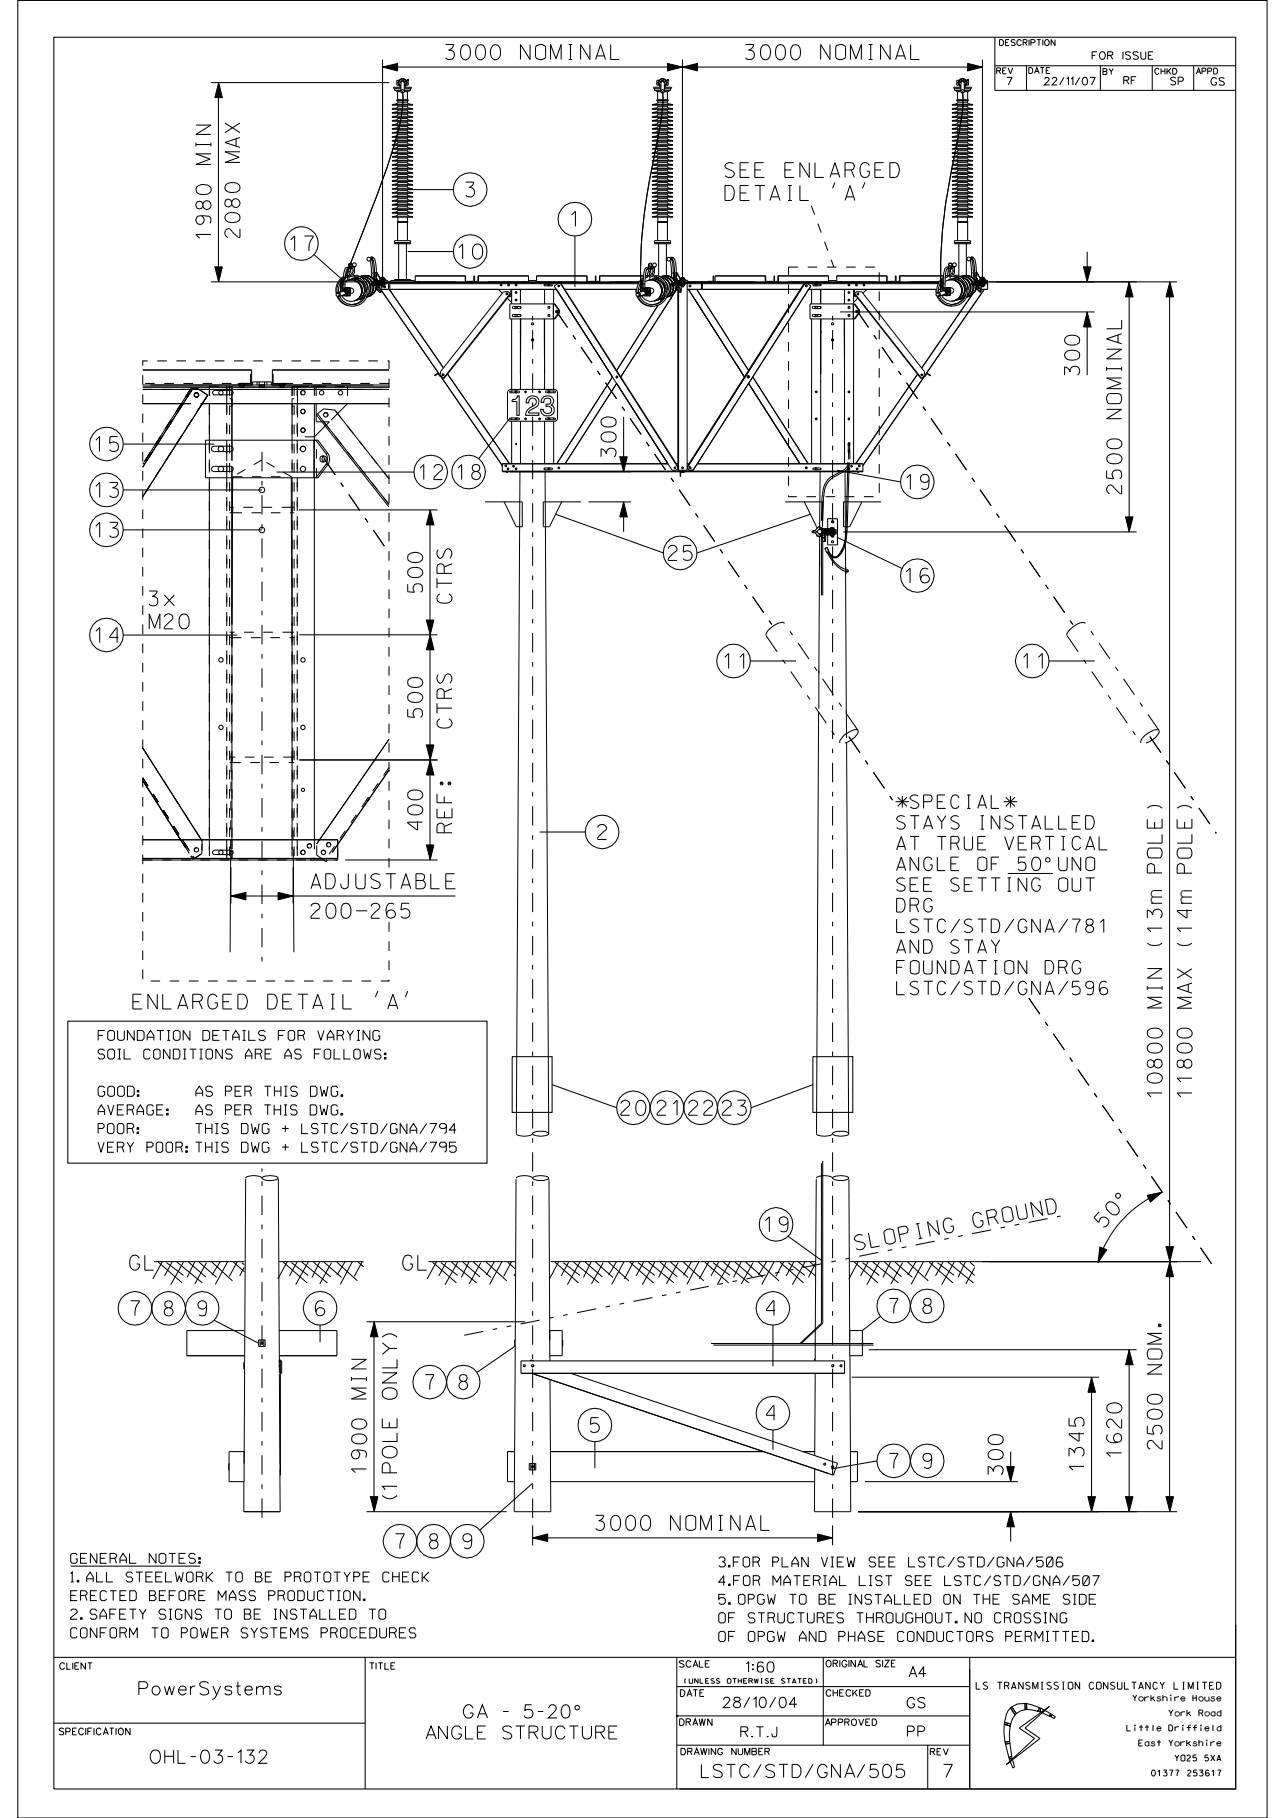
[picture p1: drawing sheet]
<svg xmlns="http://www.w3.org/2000/svg" width="210mm" height="297mm" viewBox="0 0 210 297" stroke-linecap="round" stroke-linejoin="round" font-family="sans-serif">
<defs><g id="words">
<text font-size="3.3" x="83.2" y="67.9">123</text>
<g font-size="2.5">
<text x="72.8" y="9.7">3000 NOMINAL</text>
<text x="121.8" y="9.7">3000 NOMINAL</text>
<text x="118.4" y="29">SEE ENLARGED</text>
<text x="76.1" y="32.2">3</text>
<text x="118.4" y="32.8">DETAIL ’A’</text>
<text x="47.3" y="41">17</text>
<text x="93.1" y="37">1</text>
<text x="74.7" y="42.3">10</text>
<text x="15.5" y="73.8">15</text>
<text x="15.5" y="81.3">13</text>
<text x="68.4" y="78.3">12</text>
<text x="74.6" y="78.3">18</text>
<text x="147.9" y="79.9">19</text>
<text x="15.5" y="87.8">13</text>
<text x="109.1" y="91.5">25</text>
<text x="147.8" y="95.3">16</text>
<text x="24.4" y="99">3x</text>
<text x="15.5" y="105">14</text>
<text x="24.4" y="102.7">M20</text>
<text x="118.2" y="109.2">11</text>
<text x="166.9" y="109.2">11</text>
<text x="97.6" y="137.1">2</text>
<text x="50.8" y="145.2">ADJUSTABLE</text>
<text x="50.8" y="150">200-265</text>
<text x="21.7" y="164.9">ENLARGED DETAIL ’A’</text>
<text x="101.4" y="182.2">20</text>
<text x="107.3" y="182.2">21</text>
<text x="112.5" y="182.2">22</text>
<text x="118" y="182.2">23</text>
<text x="124.8" y="201.3">19</text>
<text x="21.2" y="207.5">GL</text>
<text x="65.8" y="207.5">GL</text>
<text x="21.3" y="215">7</text>
<text x="26.8" y="215">8</text>
<text x="32.3" y="215">9</text>
<text x="51.5" y="215">6</text>
<text x="125.2" y="214.9">4</text>
<text x="145.2" y="214.6">7</text>
<text x="150.7" y="214.6">8</text>
<text x="69.5" y="227">7</text>
<text x="75" y="227">8</text>
<text x="125.2" y="232">4</text>
<text x="96.4" y="234">5</text>
<text x="145.2" y="239.9">7</text>
<text x="150.7" y="239.9">9</text>
<text x="97.3" y="250">3000 NOMINAL</text>
<text x="64.6" y="253">7</text>
<text x="70.1" y="253">8</text>
<text x="75.6" y="253">9</text>
</g>
<g font-size="2.2">
<text x="146.4" y="132.1">*SPECIAL*</text>
<text x="146.4" y="135.5">STAYS INSTALLED</text>
<text x="146.4" y="138.8">AT TRUE VERTICAL</text>
<text x="146.4" y="142.2">ANGLE OF 50^UNO</text>
<text x="146.4" y="145.6">SEE SETTING OUT</text>
<text x="146.4" y="149">DRG</text>
<text x="146.4" y="152.4">LSTC/STD/GNA/781</text>
<text x="146.4" y="155.7">AND STAY</text>
<text x="146.4" y="159.1">FOUNDATION DRG</text>
<text x="146.4" y="162.5">LSTC/STD/GNA/596</text>
<text x="22.7" y="276.9">PowerSystems</text>
<text x="75.7" y="280.7">GA - 5-20^</text>
<text x="69.6" y="284.1">ANGLE STRUCTURE</text>
<text x="24.6" y="288.1">OHL-03-132</text>
<text x="114.5" y="290.4">LSTC/STD/GNA/505</text>
<text x="154.1" y="290.4">7</text>
</g>
<g font-size="1.7">
<text x="121.9" y="273.2">1:60</text>
<text x="148.4" y="274">A4</text>
<text x="118.1" y="279">28/10/04</text>
<text x="148.2" y="279">GS</text>
<text x="121" y="283.8">R.T.J</text>
<text x="148.2" y="283.7">PP</text>
</g>
<g font-size="1.6">
<text x="16" y="170">FOUNDATION DETAILS FOR VARYING</text>
<text x="16" y="173">SOIL CONDITIONS ARE AS FOLLOWS:</text>
<text x="16" y="179.1">GOOD:</text>
<text x="32.2" y="179.1">AS PER THIS DWG.</text>
<text x="16" y="182.1">AVERAGE:</text>
<text x="16" y="185.2">POOR:</text>
<text x="32.3" y="185.2">THIS DWG + LSTC/STD/GNA/794</text>
<text x="32.8" y="182.1">AS PER THIS DWG.</text>
<text x="16" y="188.2">VERY POOR: THIS DWG + LSTC/STD/GNA/795</text>
<text x="11.5" y="255.4">GENERAL NOTES:</text>
<text x="117.4" y="256">3.FOR PLAN VIEW SEE LSTC/STD/GNA/506</text>
<text x="11.5" y="258.4">1. ALL STEELWORK TO BE PROTOTYPE CHECK</text>
<text x="11.5" y="261.5">ERECTED BEFORE MASS PRODUCTION.</text>
<text x="117.4" y="259">4.FOR MATERIAL LIST SEE LSTC/STD/GNA/507</text>
<text x="117.4" y="262.1">5. OPGW TO BE INSTALLED ON THE SAME SIDE</text>
<text x="11.5" y="264.5">2. SAFETY SIGNS TO BE INSTALLED TO</text>
<text x="11.5" y="267.6">CONFORM TO POWER SYSTEMS PROCEDURES</text>
<text x="117.4" y="265.1">OF STRUCTURES THROUGHOUT. NO CROSSING</text>
<text x="117.4" y="268.2">OF OPGW AND PHASE CONDUCTORS PERMITTED.</text>
</g>
<g font-size="1.2">
<text x="178.4" y="9.7">FOR ISSUE</text>
<text x="164.4" y="13.9">7</text>
<text x="170.6" y="13.9">22/11/07</text>
<text x="183.5" y="13.8">RF</text>
<text x="191.2" y="13.9">SP</text>
<text x="197.8" y="13.9">GS</text>
<text x="159.4" y="276">LS TRANSMISSION CONSULTANCY LIMITED</text>
</g>
<g font-size="1.1">
<text x="9.8" y="272.7">CLIENT</text>
<text x="60.4" y="272.7">TITLE</text>
<text x="111" y="272.4">SCALE</text>
<text x="134.9" y="272.3">ORIGINAL SIZE</text>
<text x="111" y="281.9">DRAWN</text>
<text x="111.1" y="277.1">DATE</text>
<text x="134.8" y="281.9">APPROVED</text>
<text x="134.9" y="277.1">CHECKED</text>
<text x="9.7" y="283.4">SPECIFICATION</text>
<text x="111.2" y="286.7">DRAWING NUMBER</text>
<text x="151.9" y="286.7">REV</text>
</g>
<g font-size="1">
<text x="163.3" y="7.4">DESCRIPTION</text>
<text x="162.8" y="12">REV</text>
<text x="168" y="12">DATE</text>
<text x="180.1" y="12.2">BY</text>
<text x="188.6" y="12.1">CHKD</text>
<text x="195.4" y="12.1">APPD</text>
<text x="185" y="277.9">Yorkshire House</text>
<text x="190.9" y="280.3">York Road</text>
<text x="184" y="282.8">Little Driffield</text>
<text x="186" y="285.2">East Yorkshire</text>
<text x="191.9" y="287.7">YO25 5XA</text>
<text x="188" y="290.1">01377 253617</text>
</g>
<text font-size=".8" x="111.7" y="275">(UNLESS OTHERWISE STATED)</text>
</g></defs>
<g fill="none" stroke="#000" stroke-width=".17">
<path d="M2.9 .1h204v296.9h-204zM8.8 6.1h193v286.2h-193zM34.4 13.5h29.2M35.7 13.5v32.5M62.5 11h97.9M62.5 9.7v37M64 17.1h3.4M64 19.7h3.4M64 17.8h3.4M64 18.4h3.4M64 19.1h3.4M64 19.7v.1h3.4v-.1"/>
<path d="M64 17.8v.1h3.4v-.1M64 17.1v.1h3.4v-.1M64 19.1v.1h3.4v-.1M64 18.4v.1h3.4v-.1M64.4 14.7h1.1M64.4 14.4v.3M64.4 14.7l.5 .3M64.7 14.8h.8M64.8 16.3h1.8l.1 .2h-1.9zM64.8 13.5h.3M64.9 15h.6M64.9 15v1.3"/>
<path d="M65 16.8h1.5M65 16.8l-.3 .2-.7 .1M65 19.4h1.5M65 19.4l-.3 .2-.7 .1M65 17.4h1.5M65 17.4l-.3 .2-.7 .2M65 18.1h1.5M65 18.1l-.3 .2-.7 .1M65 18.7h1.5M65 18.7l-.3 .3-.7 .1M65 16.8v-.3h1.5v.3M65 17.2v.2"/>
<path d="M65 17.9v.2M65 18.5v.2M65 19.2v.2M65 19.8v.3M65.1 13.5a.68 .68 0 0 1 .8-.6 .68 .68 0 0 1 .4 1M65.1 13.1h-.3v.8h.3M65.1 13.5l.2 .8M65.1 13.5h.1M65.1 13.1h.1M65.1 13.9h.1M65.1 13.1v.8M65.3 13.1a.59 .59 0 0 1 .9 0 .59 .59 0 0 1-.2 .9 .59 .59 0 0 0 .2-.9 .59 .59 0 0 0-.9 0z"/>
<path d="M65.3 13.1a.56 .56 0 0 0 .2 .9l-.2-.1-.2-.4M65.3 13.1l-.2 .4M65.4 13.5a.3 .3 0 0 1 .3-.3 .3 .3 0 0 1 .3 .3M65.4 13.5h.1M65.5 13.5a.28 .28 0 0 1 .2-.3 .28 .28 0 0 1 .3 .3M65.5 14.9a.28 .28 0 0 0 .2 .3 .28 .28 0 0 0 .3-.3M65.5 14.9a.28 .28 0 0 1 .2-.3 .28 .28 0 0 1 .3 .3M65.5 14.3h-1.3v.1h1.3M65.5 13.5v1.4M65.7 14.9a22.1 22.1 0 0 1-1.2 8.5 349.7 349.7 0 0 1-7.2 19.4l-1.6 4.1M66 15h.5M66 14.7h1"/>
<path d="M66 14.8h.8M66 14.3h1.2v.1h-1.2M66 13.5h.1M66 13.5v1.4M66.3 13.9l-.2 .4M66.3 13.1h.1M66.3 13.9h.1M66.3 13.5h.2M66.4 13.1h.3v.8h-.3M66.4 13.5h.3M66.4 13.1v.8M66.5 16.8l.2 .2 .7 .1"/>
<path d="M66.5 19.4l.2 .2 .7 .1M66.5 17.4l.2 .2 .7 .2M66.5 18.1l.2 .2 .7 .1M66.5 18.7l.2 .3 .7 .1M66.5 15v1.3M66.5 17.2v.2M66.5 17.9v.2M66.5 18.5v.2M66.5 19.2v.2M66.5 19.8v.3M66.8 14.8l-.3 .2M67 14.4v.3"/>
<path d="M67 14.7l-.2 .1M106.5 17.8h3.4M106.5 19.1h3.4M106.5 18.4h3.4M106.5 19.7h3.4M106.5 19.1v.1h3.4v-.1M106.5 18.4v.1h3.4v-.1M106.5 17.8v.1h3.4v-.1M106.5 17.1v.1h3.4v-.1M106.5 17.1h3.4M106.5 19.7v.1h3.4v-.1M106.9 14.7h1"/>
<path d="M106.9 14.4v.3M106.9 14.7l.5 .3M107.1 14.8h.8M107.3 16.3h1.7l.2 .2h-2zM107.3 13.5h.2M107.4 15h.5M107.4 15v1.3M107.4 17.4h1.6M107.4 17.4l-.2 .2-.7 .2M107.4 18.7h1.6M107.4 18.7l-.2 .3-.7 .1M107.4 18.1h1.6"/>
<path d="M107.4 18.1l-.2 .2-.7 .1M107.4 19.4h1.6M107.4 19.4l-.2 .2-.7 .1M107.4 16.8h1.6M107.4 16.8l-.2 .2-.7 .1M107.4 16.8v-.3h1.6v.3M107.4 17.2v.2M107.4 17.9v.2M107.4 18.5v.2M107.4 19.2v.2M107.4 19.8v.3M107.5 13.5a.68 .68 0 0 1 .9-.6 .68 .68 0 0 1 .3 1"/>
<path d="M107.5 13.1h-.2v.8h.2M107.5 13.5l.3 .8M107.5 13.5h.1M107.5 13.1h.1M107.5 13.9h.2M107.5 13.1v.8M107.9 13.5a.3 .3 0 0 1 .3-.3 .3 .3 0 0 1 .3 .3M107.9 13.5h.1M107.9 13.5a.28 .28 0 0 1 .3-.3 .28 .28 0 0 1 .3 .3M107.9 14.9a.28 .28 0 0 0 .3 .3 .28 .28 0 0 0 .3-.3M107.9 14.9a.28 .28 0 0 1 .3-.3 .28 .28 0 0 1 .3 .3M107.9 14a.6 .6 0 0 1-.2-.9 .6 .6 0 0 1 1 0 .6 .6 0 0 1-.2 .9"/>
<path d="M107.9 14.3h-1.2v.1h1.2M107.9 13.5v1.4M108.2 14.9a28.8 28.8 0 0 1-.9 8.5 98.3 98.3 0 0 0-2.7 19.4l.1 4.1M108.4 15h.6M108.5 14.7h1M108.5 14.8h.8M108.5 14.3h1.2v.1h-1.2M108.5 13.5h.1M108.5 13.5v1.4M108.7 13.9l-.1 .4M108.7 13.1h.2M108.7 13.9h.2"/>
<path d="M108.8 13.5h.2M108.9 13.1h.2v.8h-.2M108.9 13.5h.2M108.9 13.1v.8M109 17.4l.2 .2 .7 .2M109 18.7l.2 .3 .7 .1M109 18.1l.2 .2 .7 .1M109 19.4l.2 .2 .7 .1M109 16.8l.2 .2 .7 .1M109 15v1.3M109 17.2v.2M109 17.9v.2"/>
<path d="M109 18.5v.2M109 19.2v.2M109 19.8v.3M109.3 14.8l-.3 .2M109.5 14.4v.3M109.5 14.7l-.2 .1M111.4 9.7v37M155.5 19.1v.1h3.4v-.1M155.5 19.1h3.4M155.5 19.7v.1h3.4v-.1M155.5 19.7h3.4M155.5 17.1v.1h3.4v-.1"/>
<path d="M155.5 17.1h3.4M155.5 17.8v.1h3.4v-.1M155.5 17.8h3.4M155.5 18.4v.1h3.4v-.1M155.5 18.4h3.4M155.9 14.7h1M155.9 14.4v.3M155.9 14.7l.5 .3M156.1 14.8h.8M156.2 13.5h.3M156.4 15h.5M156.4 16.3l-.2 .2h1.9l-.1-.2"/>
<path d="M156.4 16.3h1.6M156.4 15v1.3M156.4 18.7h1.6M156.4 18.7l-.2 .3-.7 .1M156.4 18.1h1.6M156.4 18.1l-.2 .2-.7 .1M156.4 17.4h1.6M156.4 17.4l-.2 .2-.7 .2M156.4 19.4h1.6M156.4 19.4l-.2 .2-.7 .1M156.4 16.8h1.6M156.4 16.8l-.2 .2-.7 .1"/>
<path d="M156.4 16.8v-.3h1.6v.3M156.4 17.2v.2M156.4 17.9v.2M156.4 18.5v.2M156.4 19.2v.2M156.4 19.8v.3M156.5 13.5a.7 .7 0 0 1 .7-.7 .7 .7 0 0 1 .7 .7M156.5 13.1h-.3v.8h.3M156.5 13.5l.3 .8M156.5 13.5h.1M156.5 13.1v.8M156.5 13.1h.1"/>
<path d="M156.5 13.9h.2M156.9 14.9a.28 .28 0 0 0 .3 .3 .28 .28 0 0 0 .3-.3M156.9 14.9a.28 .28 0 0 1 .3-.3 .28 .28 0 0 1 .3 .3M156.9 14a.58 .58 0 0 1-.2-.9 .58 .58 0 0 1 .9 0 .58 .58 0 0 1-.1 .9M156.9 14.3h-1.2v.1h1.2M157 13.5a.26 .26 0 0 1 .2-.3 .26 .26 0 0 1 .3 .3M157.2 14.9a15.1 15.1 0 0 1-.3 5.2l-.3 1.6a130 130 0 0 0-2.8 17.2l-.2 3.9 .1 4.1M157.5 14.7h1M157.5 14.8h.8M157.5 15h.5M157.5 13.5a.28 .28 0 0 0-.3-.3 .28 .28 0 0 0-.3 .3v1.4M157.5 14.3h1.1v.1h-1.1"/>
<path d="M157.5 13.5h.1M157.5 13.5v1.4M157.7 13.1h.2M157.8 13.9l-.3 .2v.2M157.8 13.5h.1M157.9 13.1h.2v.8h-.2M157.9 13.5l-.2 .4h.2M157.9 13.5h.2M157.9 13.1v.8M158 18.7l.2 .3 .7 .1M158 18.1l.9 .3M158 17.4l.2 .2 .7 .2"/>
<path d="M158 19.4l.2 .2 .7 .1M158 16.8l.9 .3M158 17.2v.2M158 17.9v.2M158 18.5v.2M158 19.2v.2M158 19.8v.3M158 15v1.3M158.3 14.8l-.3 .2M158.5 14.4v.3M158.5 14.7l-.2 .1M160.4 9.7v37"/>
<path d="M162.5 10.7h39.3M162.5 6.1v8.7h39.3M167.6 10.7v4.1M179.7 10.7v4.1M188.2 10.7v4.1M194.9 10.7v4.1M32 23.3v.6M32 23.6h2.4M32 20.4h2.4l-2.4 1.6h2.4M32.1 30.6a1.67 1.67 0 0 1 2.3 0l.1 .5a1.12 1.12 0 0 1-1.5 .7l-.5-.1a.84 .84 0 0 1-.4-1.1zM32.2 33a.62 .62 0 0 1 .9 .4 .6 .6 0 0 1-.7 .7 .6 .6 0 0 1-.3-1zM32.9 35.3a.73 .73 0 0 1 .4 .9 .73 .73 0 0 1-1 .4 .72 .72 0 0 1-.3-.8 .72 .72 0 0 1 .6-.5h1.5a.74 .74 0 0 1 .2 1.2"/>
<path d="M33.1 33.4a.7 .7 0 0 1 .8-.5 .7 .7 0 0 1 .6 .8 .7 .7 0 0 1-.8 .5l-.5-.3-.1-.3M34.4 38.3h-2.4l.6 .6M34.4 25.1h-2.4l2.3 .9-2.3 .9h2.4M34.4 23.3v.6M36.7 20.1l2.5 1.6M36.9 35.1a1.65 1.65 0 0 1 2.2 0l.1 .5a1.12 1.12 0 0 1-1.5 .8l-.5-.1-.3-.3-.2-.4zM36.9 30.2a1.73 1.73 0 0 1 2.2 .1l.1 .5a1.14 1.14 0 0 1-1.5 .6h-.5l-.3-.3-.2-.3zM36.9 32.7a.62 .62 0 0 1 .8 .1 .63 .63 0 0 1 0 .8 .63 .63 0 0 1-.9 0l-.1-.5zM37.8 33.1a.68 .68 0 0 1 1.1-.5 .68 .68 0 0 1 0 1.2 .68 .68 0 0 1-1.1-.5M38.5 22.7v1.2M39.2 37.4v1.4l-.4-.1-1.2-1.2a.71 .71 0 0 0-.9 .4 .71 .71 0 0 0 .5 .9M39.2 24.8h-2.5l2.4 .9-2.4 .8h2.5"/>
<path d="M39.2 22.5l-2.5 .8 2.5 .8M39.2 20.1l-2.5 1.6M64 21.7h3.4M64 21h3.4M64 30.2h3.4M64 31.5h3.4M64 26.2h3.4M64 25.6h3.4M64 28.9h3.4M64 25h3.4M64 20.4h3.4M64 26.9h3.4"/>
<path d="M64 32.8h3.4M64 30.9h3.4M64 34.7h3.4M64 27.5h3.4M64 29.5h3.4M64 35.4h3.4M64 23h3.4M64 33.4h3.4M64 24.3h3.4M64 22.3h3.4M64 34.1h3.4M64 28.2h3.4"/>
<path d="M64 23.7h3.4M64 32.1h3.4M64 20.4v.1h3.4v-.1M64 25v.1h3.4v-.1M64 29.5v.1h3.4v-.1M64 25.6v.1h3.4v-.1M64 21v.1h3.4v-.1M64 31.5v.1h3.4v-.1M64 26.2v.1h3.4v-.1M64 34.7v.1h3.4v-.1M64 32.8v.1h3.4v-.1M64 22.3v.1h3.4v-.1"/>
<path d="M64 30.2v.1h3.4v-.1M64 32.1v.1h3.4v-.1M64 23v.1h3.4v-.1M64 34.1v.1h3.4v-.1M64 27.5v.1h3.4v-.1M64 24.3v.1h3.4v-.1M64 28.2v.1h3.4v-.1M64 26.9v.1h3.4v-.1M64 33.4v.1h3.4v-.1M64.4 39.7h2.6M64.4 39.3h2.6v.5h-2.6zM64.8 36.3h1.8"/>
<path d="M64.8 36.3h.1M64.9 36.3h1.7M64.9 36.3h.1M64.9 36.3h1.6M64.9 36.3v3M65 21.4h1.5M65 21.4l-.3 .2-.7 .1M65 20.7h1.5M65 20.7l-.3 .2-.7 .1M65 29.8h1.5M65 29.8l-.3 .2-.7 .2M65 31.1h1.5"/>
<path d="M65 31.1l-.3 .3-.7 .1M65 25.9h1.5M65 25.9l-.3 .3h-.7M65 25.3h1.5M65 25.3l-.3 .2-.7 .1M65 28.5h1.5M65 28.5l-.3 .2-.7 .2M65 24.6h1.5M65 24.6l-.3 .2-.7 .2M65 20.1h1.5M65 20.1l-.3 .2-.7 .1M65 26.6h1.5"/>
<path d="M65 26.6l-.3 .2-.7 .1M65 32.5h1.5M65 32.5l-.3 .2-.7 .1M65 30.5h1.5M65 30.5l-.3 .2-.7 .2M65 34.4h1.5M65 34.4l-.3 .2-.7 .1M65 27.3h1.5M65 27.3l-.3 .1-.7 .1M65 29.2h1.5M65 29.2l-.3 .2-.7 .1M65 35.1h1.5"/>
<path d="M65 35.1l-.3 .2-.7 .1M65 22.7h1.5M65 22.7l-.3 .1-.7 .2M65 33.1h1.5M65 33.1l-.3 .2-.7 .1M65 24h1.5M65 24l-.3 .2-.7 .1M65 22h1.5M65 22l-.3 .2-.7 .1M65 33.8h1.5M65 33.8l-.3 .2-.7 .1M65 27.9h1.5"/>
<path d="M65 27.9l-.3 .2-.7 .1M65 23.3h1.5M65 23.3l-.3 .2-.7 .2M65 31.8h1.5M65 31.8l-.3 .2-.7 .1M65 20.5v.2M65 21.1v.3M65 21.7v.3M65 22.4v.3M65 23.1v.2M65 23.7v.3M65 24.4v.2"/>
<path d="M65 25.1v.2M65 25.7v.2M65 26.3v.3M65 27v.3M65 27.6v.3M65 28.3v.2M65 28.9v.3M65 29.6v.2M65 30.3v.2M65 30.9v.2M65 31.6v.2M65 32.2v.3"/>
<path d="M65 32.9v.2M65 33.5v.3M65 34.2v.2M65 34.8v.3M65 35.5v.7M65.1 39.8v5.9M66.4 39.8v5.9M66.5 36.2l-1.7 .1M66.5 21.4l.2 .2 .7 .1M66.5 20.7l.2 .2 .7 .1M66.5 29.8l.2 .2 .7 .2M66.5 31.1l.2 .3 .7 .1"/>
<path d="M66.5 25.9l.2 .3h.7M66.5 25.3l.2 .2 .7 .1M66.5 28.5l.2 .2 .7 .2M66.5 24.6l.2 .2 .7 .2M66.5 20.1l.2 .2 .7 .1M66.5 26.6l.2 .2 .7 .1M66.5 32.5l.2 .2 .7 .1M66.5 30.5l.2 .2 .7 .2M66.5 34.4l.2 .2 .7 .1M66.5 27.3l.2 .1 .7 .1M66.5 29.2l.2 .2 .7 .1M66.5 35.1l.2 .2 .7 .1"/>
<path d="M66.5 22.7l.2 .1 .7 .2M66.5 33.1l.2 .2 .7 .1M66.5 24l.2 .2 .7 .1M66.5 22l.2 .2 .7 .1M66.5 33.8l.2 .2 .7 .1M66.5 27.9l.2 .2 .7 .1M66.5 23.3l.2 .2 .7 .2M66.5 31.8l.2 .2 .7 .1M66.5 36.2l.1 .1M66.5 20.5v.2M66.5 21.1v.3M66.5 21.7v.3"/>
<path d="M66.5 22.4v.3M66.5 23.1v.2M66.5 23.7v.3M66.5 24.4v.2M66.5 25.1v.2M66.5 25.7v.2M66.5 26.3v.3M66.5 27v.3M66.5 27.6v.3M66.5 28.3v.2M66.5 28.9v.3M66.5 29.6v.2"/>
<path d="M66.5 30.3v.2M66.5 30.9v.2M66.5 31.6v.2M66.5 32.2v.3M66.5 32.9v.2M66.5 33.5v.3M66.5 34.2v.2M66.5 34.8v.3M66.5 35.5v.7M66.5 36.3v3M66.6 31h7.4M66.6 36.3h.1"/>
<path d="M66.6 36.3h-.1M93.9 38.6v8.3M106.5 34.1h3.4M106.5 27.5h3.4M106.5 25h3.4M106.5 22.3h3.4M106.5 35.4h3.4M106.5 28.9h3.4M106.5 24.3h3.4M106.5 29.5h3.4M106.5 23h3.4M106.5 21h3.4"/>
<path d="M106.5 26.2h3.4M106.5 23.7h3.4M106.5 32.8h3.4M106.5 31.5h3.4M106.5 26.9h3.4M106.5 32.1h3.4M106.5 21.7h3.4M106.5 30.9h3.4M106.5 30.2h3.4M106.5 28.2h3.4M106.5 33.4h3.4M106.5 34.7h3.4"/>
<path d="M106.5 25.6h3.4M106.5 20.4h3.4M106.5 34.1v.1h3.4v-.1M106.5 25v.1h3.4v-.1M106.5 30.2v.1h3.4v-.1M106.5 27.5v.1h3.4v-.1M106.5 28.2v.1h3.4v-.1M106.5 26.9v.1h3.4v-.1M106.5 23v.1h3.4v-.1M106.5 25.6v.1h3.4v-.1M106.5 34.7v.1h3.4v-.1M106.5 33.4v.1h3.4v-.1"/>
<path d="M106.5 26.2v.1h3.4v-.1M106.5 22.3v.1h3.4v-.1M106.5 31.5v.1h3.4v-.1M106.5 24.3v.1h3.4v-.1M106.5 20.4v.1h3.4v-.1M106.5 32.8v.1h3.4v-.1M106.5 32.1v.1h3.4v-.1M106.5 21v.1h3.4v-.1M106.5 29.5v.1h3.4v-.1M106.9 39.7h2.6M106.9 39.3h2.6v.5h-2.6zM107.3 36.3h1.8"/>
<path d="M107.3 36.3h.1M107.3 36.3h1.7M107.4 36.3h1.6M107.4 36.3v3M107.4 33.8h1.6M107.4 33.8l-.2 .2-.7 .1M107.4 27.3h1.6M107.4 27.3l-.2 .1-.7 .1M107.4 24.6h1.6M107.4 24.6l-.2 .2-.7 .2M107.4 22h1.6M107.4 22l-.2 .2-.7 .1"/>
<path d="M107.4 35.1h1.6M107.4 35.1l-.2 .2-.7 .1M107.4 28.5h1.6M107.4 28.5l-.2 .2-.7 .2M107.4 24h1.6M107.4 24l-.2 .2-.7 .1M107.4 29.2h1.6M107.4 29.2l-.2 .2-.7 .1M107.4 22.7h1.6M107.4 22.7l-.2 .1-.7 .2M107.4 20.7h1.6M107.4 20.7l-.2 .2-.7 .1"/>
<path d="M107.4 25.9h1.6M107.4 25.9l-.2 .3h-.7M107.4 23.3h1.6M107.4 23.3l-.2 .2-.7 .2M107.4 32.5h1.6M107.4 32.5l-.2 .2-.7 .1M107.4 31.1h1.6M107.4 31.1l-.2 .3-.7 .1M107.4 26.6h1.6M107.4 26.6l-.2 .2-.7 .1M107.4 31.8h1.6M107.4 31.8l-.2 .2-.7 .1"/>
<path d="M107.4 21.4h1.6M107.4 21.4l-.2 .2-.7 .1M107.4 30.5h1.6M107.4 30.5l-.2 .2-.7 .2M107.4 29.8h1.6M107.4 29.8l-.2 .2-.7 .2M107.4 27.9h1.6M107.4 27.9l-.2 .2-.7 .1M107.4 33.1h1.6M107.4 33.1l-.2 .2-.7 .1M107.4 34.4h1.6M107.4 34.4l-.2 .2-.7 .1"/>
<path d="M107.4 25.3h1.6M107.4 25.3l-.2 .2-.7 .1M107.4 20.1h1.6M107.4 20.1l-.2 .2-.7 .1M107.4 20.5v.2M107.4 21.1v.3M107.4 21.7v.3M107.4 22.4v.3M107.4 23.1v.2M107.4 23.7v.3M107.4 24.4v.2M107.4 25.1v.2"/>
<path d="M107.4 25.7v.2M107.4 26.3v.3M107.4 27v.3M107.4 27.6v.3M107.4 28.3v.2M107.4 28.9v.3M107.4 29.6v.2M107.4 30.3v.2M107.4 30.9v.2M107.4 31.6v.2M107.4 32.2v.3M107.4 32.9v.2"/>
<path d="M107.4 33.5v.3M107.4 34.2v.2M107.4 34.8v.3M107.4 35.5v.7M107.6 39.8v5.3M108.8 39.8v5.2l.4 .1M109 36.2l-1.7 .1M109 33.8l.2 .2 .7 .1M109 27.3l.2 .1 .7 .1M109 24.6l.2 .2 .7 .2M109 22l.2 .2 .7 .1M109 35.1l.2 .2 .7 .1"/>
<path d="M109 28.5l.2 .2 .7 .2M109 24l.2 .2 .7 .1M109 29.2l.2 .2 .7 .1M109 22.7l.2 .1 .7 .2M109 20.7l.2 .2 .7 .1M109 25.9l.2 .3h.7M109 23.3l.2 .2 .7 .2M109 32.5l.2 .2 .7 .1M109 31.1l.2 .3 .7 .1M109 26.6l.2 .2 .7 .1M109 31.8l.2 .2 .7 .1M109 21.4l.2 .2 .7 .1"/>
<path d="M109 30.5l.2 .2 .7 .2M109 29.8l.2 .2 .7 .2M109 27.9l.2 .2 .7 .1M109 33.1l.2 .2 .7 .1M109 34.4l.2 .2 .7 .1M109 25.3l.2 .2 .7 .1M109 20.1l.2 .2 .7 .1M109 36.2l.1 .1M109 20.5v.2M109 21.1v.3M109 21.7v.3M109 22.4v.3"/>
<path d="M109 23.1v.2M109 23.7v.3M109 24.4v.2M109 25.1v.2M109 25.7v.2M109 26.3v.3M109 27v.3M109 27.6v.3M109 28.3v.2M109 28.9v.3M109 29.6v.2M109 30.3v.2"/>
<path d="M109 30.9v.2M109 31.6v.2M109 32.2v.3M109 32.9v.2M109 33.5v.3M109 34.2v.2M109 34.8v.3M109 35.5v.7M109 36.3v3M109 36.3h.1M136.3 29.8l-.3 1M141.3 29.8l-.5 1"/>
<path d="M155.5 25v.1h3.4v-.1M155.5 25h3.4M155.5 28.2v.1h3.4v-.1M155.5 28.2h3.4M155.5 34.7v.1h3.4v-.1M155.5 34.7h3.4M155.5 27.5v.1h3.4v-.1M155.5 27.5h3.4M155.5 21v.1h3.4v-.1M155.5 21h3.4M155.5 32.8v.1h3.4v-.1M155.5 32.8h3.4"/>
<path d="M155.5 23v.1h3.4v-.1M155.5 23h3.4M155.5 26.9v.1h3.4v-.1M155.5 26.9h3.4M155.5 32.1v.1h3.4v-.1M155.5 32.1h3.4M155.5 20.4v.1h3.4v-.1M155.5 20.4h3.4M155.5 33.4v.1h3.4v-.1M155.5 33.4h3.4M155.5 25.6v.1h3.4v-.1M155.5 25.6h3.4"/>
<path d="M155.5 29.5v.1h3.4v-.1M155.5 29.5h3.4M155.5 28.9h3.4M155.5 23.7h3.4M155.5 21.7h3.4M155.5 30.9h3.4M155.5 24.3v.1h3.4v-.1M155.5 24.3h3.4M155.5 26.2v.1h3.4v-.1M155.5 26.2h3.4M155.5 34.1v.1h3.4v-.1M155.5 34.1h3.4"/>
<path d="M155.5 31.5v.1h3.4v-.1M155.5 31.5h3.4M155.5 35.4h3.4M155.5 30.2v.1h3.4v-.1M155.5 30.2h3.4M155.5 22.3v.1h3.4v-.1M155.5 22.3h3.4M155.9 39.7h2.6M155.9 39.3h2.6v.5h-2.6zM156.3 36.3h1.8M156.3 36.3h.1M156.4 36.3h1.6"/>
<path d="M156.4 36.3v3M156.4 24.6h1.6M156.4 24.6l-.2 .2-.7 .2M156.4 33.1h1.6M156.4 33.1l-.2 .2-.7 .1M156.4 33.8h1.6M156.4 33.8l-.2 .2-.7 .1M156.4 24h1.6M156.4 24l-.2 .2-.7 .1M156.4 23.3h1.6M156.4 23.3l-.2 .2-.7 .2M156.4 27.9h1.6"/>
<path d="M156.4 27.9l-.2 .2-.7 .1M156.4 20.7h1.6M156.4 20.7l-.2 .2-.7 .1M156.4 29.8h1.6M156.4 29.8l-.2 .2-.7 .2M156.4 22h1.6M156.4 22l-.2 .2-.7 .1M156.4 26.6h1.6M156.4 26.6l-.2 .2-.7 .1M156.4 27.3h1.6M156.4 27.3l-.2 .1-.7 .1M156.4 30.5h1.6"/>
<path d="M156.4 30.5l-.2 .2-.7 .2M156.4 25.9h1.6M156.4 25.9l-.2 .3h-.7M156.4 21.4h1.6M156.4 21.4l-.2 .2-.7 .1M156.4 28.5h1.6M156.4 28.5l-.2 .2-.7 .2M156.4 25.3h1.6M156.4 25.3l-.2 .2-.7 .1M156.4 31.8h1.6M156.4 31.8l-.2 .2-.7 .1M156.4 20.1h1.6"/>
<path d="M156.4 20.1l-.2 .2-.7 .1M156.4 34.4h1.6M156.4 34.4l-.2 .2-.7 .1M156.4 22.7h1.6M156.4 22.7l-.2 .1-.7 .2M156.4 31.1h1.6M156.4 31.1l-.2 .3-.7 .1M156.4 32.5h1.6M156.4 32.5l-.2 .2-.7 .1M156.4 29.2h1.6M156.4 29.2l-.2 .2-.7 .1M156.4 35.1h1.6"/>
<path d="M156.4 35.1l-.2 .2-.7 .1M156.4 20.5v.2M156.4 21.1v.3M156.4 21.7v.3M156.4 22.4v.3M156.4 23.1v.2M156.4 23.7v.3M156.4 24.4v.2M156.4 25.1v.2M156.4 25.7v.2M156.4 26.3v.3M156.4 27v.3"/>
<path d="M156.4 27.6v.3M156.4 28.3v.2M156.4 28.9v.3M156.4 29.6v.2M156.4 30.3v.2M156.4 30.9v.2M156.4 31.6v.2M156.4 32.2v.3M156.4 32.9v.2M156.4 33.5v.3M156.4 34.2v.2M156.4 34.8v.3"/>
<path d="M156.4 35.5v.7M156.6 39.8v5.3M157.8 39.8v5.2a1.93 1.93 0 0 1 1.7 1.7M158 24.6l.2 .2 .7 .2M158 33.1l.9 .3M158 33.8l.2 .2 .7 .1M158 24l.2 .2 .7 .1M158 23.3l.2 .2 .7 .2M158 27.9l.2 .2 .7 .1M158 20.7l.2 .2 .7 .1M158 29.8l.2 .2 .7 .2M158 22l.2 .2 .7 .1"/>
<path d="M158 26.6l.2 .2 .7 .1M158 27.3l.9 .2M158 30.5l.2 .2 .7 .2M158 25.9l.2 .3h.7M158 21.4l.2 .2 .7 .1M158 28.5l.2 .2 .7 .2M158 25.3l.2 .2 .7 .1M158 31.8l.9 .3M158 20.1l.2 .2 .7 .1M158 34.4l.2 .2 .7 .1M158 22.7l.9 .3M158 31.1l.2 .3 .7 .1"/>
<path d="M158 32.5l.2 .2 .7 .1M158 29.2l.2 .2 .7 .1M158 35.1l.2 .2 .7 .1M158 20.5v.2M158 21.1v.3M158 21.7v.3M158 22.4v.3M158 23.1v.2M158 23.7v.3M158 24.4v.2M158 25.1v.2M158 25.7v.2"/>
<path d="M158 26.3v.3M158 27v.3M158 27.6v.3M158 28.3v.2M158 28.9v.3M158 29.6v.2M158 30.3v.2M158 30.9v.2M158 31.6v.2M158 32.2v.3M158 32.9v.2M158 33.5v.3"/>
<path d="M158 34.2v.2M158 34.8v.3M158 35.5v.7M158 36.3v3M158.1 36.3h.1M158.1 36.3h-.1M34.4 46h27.6M51.3 41.6l4.9 4.4M55 48a.26 .26 0 0 1 .4 .1 .26 .26 0 0 1-.3 .3M55 48a.26 .26 0 0 0-.1 .2 .26 .26 0 0 0 .2 .2M55.1 48.4a2.55 2.55 0 0 0 1.8 1.5M55.1 47.9l-.1 .1"/>
<path d="M55.1 48.4h.1M55.1 47.8v.1M55.1 47.8a.3 .3 0 0 1 .4 .3 .3 .3 0 0 1-.3 .3M55.1 47.8a.31 .31 0 0 1 .5 .2 .31 .31 0 0 1-.3 .4M55.2 48.4h.1M55.6 46.3l-.3 .6v.9M55.6 46h.1M55.6 46v1.7M55.6 45.8v.2M55.6 45.8l-.5 1v1.1M55.6 45.8h.3M55.6 47.7h.1"/>
<path d="M55.6 47.7l-.5 .1M55.6 47.7h-.3M55.7 46v1.7M55.7 45.8v.2M55.8 48.3a1.81 1.81 0 0 0 2 .9M55.8 46.9v.2zM55.8 46v.3zM55.8 48.2l.2 .1M55.9 45.8v1.8M55.9 47.3h.1l-.1 .1M55.9 47.6a.32 .32 0 0 1 .5 .1 .32 .32 0 0 1-.2 .5l-.9 .2M55.9 45.8h.1"/>
<path d="M55.9 47.6l-.2 .1M55.9 47.5h.6M55.9 47.4h.1M55.9 45.8v.6M55.9 48.2l.1 .1M55.9 47.4l.6 .1M56 48.2l.5 .1M56 46.3l-.1 .2M56 46.4h.3M56 45.7l-.1 .1M56 46.4v.7h.3M56.1 45.3l-.5 .5"/>
<path d="M56.1 45.2a2.47 2.47 0 0 0-1.2 2.8M56.1 47.1h.1M56.2 47.1v.2M56.2 47.1h.1M56.2 47.1h-.1v.2M56.3 47.2h.8M56.3 47h.9M56.3 46.4v.9M56.4 45.1v.1M56.4 48.2h.1M56.4 47.2l-.2 .1M56.5 47.4v-.1h-.5v.2"/>
<path d="M56.5 47.2h-.2M56.5 47.4h.1M56.5 47.7h-.1h.3M56.5 47.7l.3 .2M56.5 47.5l.1 .8M56.5 43.7a.15 .15 0 0 1 .2 .1 .15 .15 0 0 1-.1 .2M56.5 43.7a2.93 2.93 0 0 0-.5 2.1v.6M56.5 47.7h.5M56.5 47.5l.1 .7M56.5 47.8l.1 .4M56.6 47.6l-.1 .1h.2M56.6 47.6l.2 .2"/>
<path d="M56.6 47.6h.4M56.6 48.2v-.1l.1 .1M56.6 44l-.2 1.1-.1 1.3M56.6 47.4v.2l-.1-.1M56.7 48.2h-.6l-.1 .1M56.7 45l.1 .3M56.7 45l-.3 .2M56.7 47.7l.1 .3v-.2M56.7 47.5v-.1v.3M56.7 47.5h.1M56.7 47.5l-.2 .2M56.7 47.5l.2 .2"/>
<path d="M56.7 47.7v.3l.1-.1M56.7 47.3l.1 .1-.1 .9v-.1M56.7 47.3l-.1 .1M56.7 47.3l-.2 .1M56.7 47.6v.4zM56.7 45l.1 .1M56.7 45h-.3M56.7 45.3v.5M56.7 47.2h.1M56.7 47.2v.1M56.7 47.2h.1v1M56.7 47.2l-.2 .1"/>
<path d="M56.7 47.6h.1M56.7 45h.3M56.8 47.4l-.1 .3M56.8 47.4l.1 .2M56.8 47.5l.1 .1M56.8 47.4l-.2 .2M56.8 47.5h-.2l.2 .3M56.8 47.5l-.2 .1 .2 .2M56.8 47.5l.1 .1-.1 .2M56.8 45.3l-.4 .2M56.8 48.2h.1M56.8 47.4v.1"/>
<path d="M56.8 47.8v.1M56.8 48.3h.3M56.8 45.2h.2M56.8 45.8a1.77 1.77 0 0 1 2.2 1.2 1.77 1.77 0 0 1-1.2 2.2M56.8 45.8l-.5 .2M56.8 47.4l.2 .2M56.8 47.4l-.1 .1v.2h.1M56.8 47.5l-.1 .1 .1 .2M56.8 47.5l.2 .2M56.8 43.6l.2 .2-.1 .1M56.8 47.6l-.1 .1M56.8 47.4v.4"/>
<path d="M56.8 47.7v.1M56.8 47.7h-.1M56.8 47.5h.1M56.8 47.8h.1M56.8 43.6l-.3 .1M56.9 45.8l-.6 .2M56.9 48.2h.1M56.9 43.9l-.3 .1M56.9 47.6l.1 .1h-.3M56.9 47.6l-.1 .2M56.9 47.7h.1h-.3M56.9 47.7l-.1 .2"/>
<path d="M56.9 43.6h-.1M56.9 43.4a.33 .33 0 0 1 .2-.4 .33 .33 0 0 1 .4 .2 .33 .33 0 0 1-.2 .4M56.9 43.6h.1M57 47.7l-.2 .1M57 43.6a.31 .31 0 0 1 .1-.5 .3 .3 0 0 1 .4 .2 .3 .3 0 0 1-.3 .4l-.3 .2M57 43.5h.2l.1 .1M57 43.6h-.1M57 44.4l.1 .4 .3 .3 .5 .2M57 43.6l.1-.2 .2 .2M57 44.4v-.5l-.2 1.1M57 43.5l-.1 .1M57 43.5v.1"/>
<path d="M57 47.6l-.2 .1M57 45.2v.6M57.1 45.7l-.2 .1M57.1 44.7l-.1 .3M57.1 47.2v1.1M57.1 47v.2M57.1 47.9h.1M57.2 47.9v.1v-.6v.6M57.2 47.1a.48 .48 0 0 1 .6 .4 .48 .48 0 0 1-.6 .5M57.2 47v.5h-.1M57.2 47.4v.5M57.2 48v.3h-1"/>
<path d="M57.2 44.9l-.2 .1v.2M57.2 43.6h.1M57.3 44.3l-.3 .1M57.3 44.3l.2 .6 .4 .1M57.3 43.6v.7M57.3 45.7a1.76 1.76 0 0 1 2.1 1.2 1.76 1.76 0 0 1-1.1 2.2M57.3 45.7l-.2 .1M57.3 45.7a1.76 1.76 0 0 1 2.2 1.2 1.76 1.76 0 0 1-1.2 2.2M57.3 45.7h.1M57.3 45.6l-.3 .2M57.4 45.1l-.4 .1M57.5 45.6l.3-.1z"/>
<path d="M57.5 43.6a.15 .15 0 0 0-.2 .1 .15 .15 0 0 0 .2 .2M57.5 43.9l.1-.1v.1M57.5 43.9h.1M57.6 45.6h-.3M57.6 43.9l-.3 .1M57.6 43.5l-.3 .2M57.6 43.6h.1M57.6 43.4v.2M57.6 44.3l-.2 .5M57.6 43.6v.7M57.8 45.8a1.6 1.6 0 0 1 1.4 1.6M57.8 45.5h.6l.5 .1"/>
<path d="M57.8 45.5l-.2 .1M57.8 45.5h.2h.9M57.8 45.5h.1M57.9 45.8a1.63 1.63 0 0 1 1.3 1.6M57.9 44.3h-.3M57.9 44.3l-.3 .6M57.9 43.6v.7M57.9 45v.3M57.9 45.3h.3M57.9 45h.3M58 45.5l.3-.2zM58 43.6l-.2 .1-.2-.1"/>
<path d="M58 45.4l-.2 .1M58.2 45v.3M58.2 45.3h.2M58.2 45l.4 .1M58.2 45h.1M58.2 45.7a1.6 1.6 0 0 1 1.4 1.6M58.2 45.4l-.2 .1M58.2 45.4h.1M58.3 49.1h-.2M58.3 45.3h.2M58.3 45.3h.1M58.3 45.7a1.73 1.73 0 0 1 1.3 1.6"/>
<path d="M58.4 45.3l-.2 .1M58.4 45.3a2.3 2.3 0 0 1 .8 3.8 2.3 2.3 0 0 1-3.7-.7M58.6 45.1l-.2 .2M58.6 45.1a2.56 2.56 0 0 1 .7 4.2 2.56 2.56 0 0 1-4.1-.9M58.7 45.5h.1M58.8 48.9h-.3M58.8 45.2a1.76 1.76 0 0 1 2.1 1.2 1.76 1.76 0 0 1-1.1 2.1 1.76 1.76 0 0 0 1-2.1 1.76 1.76 0 0 0-2-1.2zM58.8 48.9h.1M58.9 45.2l.3-.1zM59 45.2h-.3M59.2 47.4l-.2 .8-.3 .4M59.2 47.4a1.63 1.63 0 0 1-.5 1.2"/>
<path d="M59.2 45.1a1.75 1.75 0 0 1 2.1 1.2 1.75 1.75 0 0 1-1.1 2.2M59.2 45.1l-.2 .1M59.2 45.1h.1M59.2 45.4a1.67 1.67 0 0 1 .9 2.8M59.2 45.1l.3-.1 .7 .1M59.3 48.8h-.3M59.3 45.4a1.64 1.64 0 0 1 .8 2.7M59.3 48.8h.1M59.3 48.7a2.32 2.32 0 0 1-2.3 1M59.5 48.7h.1M59.5 48.6l-.2 .2M59.6 47.3v.4l-.4 .7"/>
<path d="M59.6 47.3a1.63 1.63 0 0 1-.5 1.2M59.6 48.3l.1-.1-.1 .1M59.6 46l.5 .7v.4M59.7 46l.2 .4 .2 .7M59.7 45.2a1.61 1.61 0 0 1 1.3 1.7M59.7 45.2a1.73 1.73 0 0 1 1.3 1.7M59.8 48.1l-.3 .4-.7 .4M59.8 48.2l-.6 .5-.4 .2M59.8 45l.8 .2M60 48.3a1.79 1.79 0 0 0-1-3 1.78 1.78 0 0 1 1 3M60.1 47.1v.2M60.1 47.1v.3"/>
<path d="M60.1 45.1a1.61 1.61 0 0 1 1.4 1.6M60.2 48.5h-.3M60.2 45.1a1.63 1.63 0 0 1 1.3 1.6M60.2 48.5h.1M60.4 42.6l.2 .7v1.3M60.5 42.2a.33 .33 0 0 1 .5-.1 .22 .22 0 0 0-.3-.1 .22 .22 0 0 0-.1 .2 4.6 4.6 0 0 1 .3 2.4M60.6 44.6h.3M60.6 44.6v.7M60.7 46.5h-.1h.3M60.7 46.5l.2 .1M60.7 46.5h.1M60.8 46.4h-.2h.3"/>
<path d="M60.8 46.4l.1 .2M60.8 46.5l.1 .1M60.8 46.4h.1M60.8 42.1l-.1 .2 .2 .1M60.8 42.1h.1a1.64 1.64 0 0 1 .5 1.6l.1 .8M60.8 42.1h.1M60.9 46.4l.1 .2M60.9 46.2l.2 .1-.1 .2-.2-.2zM60.9 46.5h.3h-.1M60.9 46.5v.3v-.2M60.9 42.4l.2 .6 .1 1.6M60.9 46.4h.3"/>
<path d="M60.9 46.4h-.1M60.9 46.4l-.1 .1M60.9 46.1l.2 .2-.1 .1-.2-.1zM60.9 46.4h.3h-.1M60.9 46.4v.3v-.1M60.9 46.3v-.1v.3M60.9 46.3l-.2 .2M60.9 46.3l-.1 .2M60.9 46.3l.2 .2M60.9 42.5l-.2 .1M60.9 46.6h.1M60.9 46.3h.1"/>
<path d="M60.9 46.2v-.1v.3M60.9 46.2l.2 .2M60.9 46.3l.2 .1M60.9 46.2l-.1 .2M60.9 46.3l-.1 .1M60.9 45.4l.3 .2M60.9 44.6v.9M60.9 46.2v.1M61 46.3l-.1 .1M61 46.3l.2 .1M61 46.3v.3M61 46.2l.2 .2"/>
<path d="M61 46.2l-.1 .2M61 46.9v.4l-.4 .7M61 46.9a1.63 1.63 0 0 1-.5 1.2M61 46.4l-.1 .1M61 46.2l-.1 .1M61 46.2v.4M61.1 46.5l-.2 .1M61.1 46.5h.1M61.1 46.1l.1 .3zM61.1 46.4l-.2 .2M61.1 46.2l.1 .2zM61.2 46.3l-.4 .1h1.2l-.1-.1"/>
<path d="M61.2 46.2l.1 .2h-.1zM61.2 46.4l-.2 .2M61.2 44.6h.1M61.2 46.4l-.1 .1M61.2 44.6v1.1M61.2 46.3h-.4h1.2h-.1M61.2 46.1l.1 .2h-.1zM61.2 46.1l.2 .2h-.1h-.1zM61.2 46.4l-.3 .1h1l-.1-.1M61.2 46.2l.1 .2zM61.2 46.4h-.1M61.2 45.7h.1"/>
<path d="M61.2 46.3l-.3 .1h1.1l-.1-.1M61.2 46.2l.1 .1zM61.2 46.4l-.3 .1h.9l-.1-.1M61.2 45.1l.1 .6M61.2 45.8h.2M61.2 45.1h.3M61.2 45.8h.1M61.3 46.1h-.3h.9h-.1M61.3 46.3l-.3 .2h.9l-.1-.2M61.3 45.8h.1l.1 .3M61.3 46.3h-.2h.6M61.3 46.2h-.2h.6"/>
<path d="M61.3 46.3h-.5h1.2h-.1M61.3 46.3l-.2 .1h.6v-.1M61.3 44.5l-.1 .6M61.3 44.5h.3l.5 1.1M61.3 44.5v.1M61.4 46.3h-.3h.6M61.4 46.2h-.3l.7-.1h-.9l1.6 .1h-.2M61.4 46.3l-.3 .1h.7l-.1-.1M61.4 45.8l.1-.1v1.2M61.5 46.1v.3M61.5 45.1v-.6l.6 1.2M61.5 45.1v.6h-.3"/>
<path d="M61.5 46.1h.1M61.5 46.7v.5l-.4 .7M61.5 46.7a1.62 1.62 0 0 1-.5 1.2M61.5 44.8v.4zM61.5 47l.1 .3M61.5 47.1l-.2 .4-.3 .4M61.5 46.2l.2 1.1M61.5 45.5l.1 .4zM61.6 47.3h.2M61.6 47.3h.1M61.6 47.3l.4 .4h.2M61.6 46.1h.1l-.2-.1h1.3l-.4 .1"/>
<path d="M61.6 45.9h.2l.1 .2-.1 .1-.3-.1zM61.7 46.3l.1-.2 .1 .2h-.1zM61.7 45.9h.1l.1 .1-.1 .2-.2-.2zM61.7 46.3v.4M61.7 46.1l-.1 .3M61.7 46.3h.1M61.7 46.2l.1 .2h-.1zM61.7 46.2h-.2l1.3-.1-.4 .1M61.7 46l.2 .1-.1 .1zM61.7 46.2h.2v.1h-.2zM61.7 46.1h-.1h1.2h-.3M61.7 46h.2v.2h-.2z"/>
<path d="M61.7 46.2l.2 .1-.1 .1-.1-.1zM61.7 46.2h-.1h1.1h-.3M61.7 46l.1 .2zM61.7 45.8v.5M61.7 47.3h.1M61.7 46.8h.1v.3zM61.7 45.8h.2M61.7 46.7h.2M61.8 46.1l.3 .2-.1 .1-.3-.1zM61.8 46.2h-.1h1h-.3M61.8 46h.1v.2h-.1zM61.8 46l.2 .1-.1 .1-.2-.1z"/>
<path d="M61.8 46l.1 .2zM61.8 46.2l.2 .1v.2l-.3-.2zM61.8 46.2l.8 .1-.3-.1M61.8 46.2l.1-.1-1.1 .1h1.2h-.1M61.8 46v-.1h.8l-.3 .1M61.8 46.2h.9h-.4M61.8 46.3l.1 .4M61.9 46.1h.6h-.2M61.9 46h-.1h.7h-.2M61.9 45.8l-.1 .5M61.9 45.8l.1 .1M61.9 46.3l.1 .3"/>
<path d="M61.9 46.1l.6-.1-.2 .1M61.9 46v-.1h.7l-.3 .1 .3-.1h-.9l.1 .1-.1-.1h1l-.3 .1M61.9 46.1l.7 .1-.3-.1M62 46.6l-.1 .1M62 45.9l-.1 .4M62 46l-.1 .2 .1 .4M62 46.9v.4zM62 46.4h.2M62 46.6h.1M62 46h.1M62 45.9v.1M62 46.1v.3"/>
<path d="M62 46.1h.2M62 46.4v.2M62 46v.6M62 46.6h.3M62 46h.2M62 46v.1M62.1 45.6h.1M62.1 45.7h.1M62.1 45.7h.3M62.2 46.4l.1-.1 .2 .1v.2l-.2 .1-.1-.1zM62.2 45.5l.1-.1 .2 .1-.1 .1-.1 .1-.1-.1zM62.2 46.5l.1-.1 .2 .2-.2 .1z"/>
<path d="M62.2 45.5l.1-.1 .2 .1v.2l-.2 .1zM62.2 45.8l-.1 .2M62.2 45.6h.6M62.2 47.1v.4zM62.2 46h-.1M62.2 45.5h.1M62.2 46.1v.3M62.2 46.4v.2M62.2 45.6h.1M62.2 45.7v.3M62.2 46.6v1.1l-.4-.4M62.2 45.7h.1"/>
<path d="M62.2 46v.1M62.2 46l.1 .1M62.3 46.3l.1-.1 .1 .2zM62.3 45.6h.2l-.1 .2zM62.3 46.3h.1l.1 .1zM62.3 45.7h.2l-.1 .1zM62.3 46.1l-.1 .5M62.3 47.3h28.6l9.1 14.3-9.1 14.2M62.3 47.4l19.7 28.7-10-14.6h-.1l-.4-.5-.5 .4-.1-.1 .7-.4M62.3 46.2l.2 .1-.1 .1zM62.3 45.7h.2v.1h-.2zM62.3 46h.1v.2h-.1z"/>
<path d="M62.3 46.3h.2l-.1 .1zM62.3 46l.1 .2zM62.3 46l.1 .2-.1-.1zM62.3 46.6v.3h.3v-.2l.1 .1M62.3 47.4l-.1 .3M62.3 46.1h.2M62.3 45.4v.2M62.3 45.8l-.2-.2v.9l.2-.2M62.3 45.7l-.2-.2v1.1l.2-.3-.2 .2v-.9l.2 .2M62.3 46.2l.2 .1zM62.3 45.7l.2 .1h-.1zM62.3 45.7l-.2-.2v1.1l.2-.3"/>
<path d="M62.3 46.3h.2zM62.3 45.7l.2 .1-.1 .1zM62.3 45.7v.9M62.3 45.7l.2 .1M62.4 45.8l-.2-.1v.7l.2-.2M62.4 45.6l-.2-.2-.1 .9 .2 .3 .1-.3M62.4 46l.3-.1-1.1 .1h1.2h-.3M62.4 45.7l-.2-.2-.1 .8 .2 .4 .1-.3M62.4 45.8h-.2v.6l.2-.2M62.4 46l.1 .1v.1zM62.4 45.3h.1M62.4 45.7v.1"/>
<path d="M62.4 45.3h.2M62.4 45.3l-.2 .1h.5l-.1-.1M62.4 45.3h-.2v.3M62.4 45.8l-.1-.1v.6l.1-.1M62.4 46l.1 .2zM62.4 45.9l-.1-.1v.6l.1-.2M62.4 46.4l-.1 .2M62.4 45.8v.7v-.1M62.4 45.8l-.1 .2 .1 .4M62.4 46.5h.4M62.4 46v.3M62.4 46.4h.3"/>
<path d="M62.4 46.3h.2M62.4 45.8h.1M62.4 45.8h.3M62.4 46h.2M62.4 46.3l.1 .1M62.5 45.6l-.2-.2v.9l.1 .3 .1-.3M62.5 45.8l-.1-.1-.1 .1 .1 .6 .1-.2M62.5 45.8h-.1l-.1 .1 .1 .5 .1-.2M62.5 45.7l-.2-.2v.8l.1 .4 .1-.3M62.5 45.8v.6M62.5 45.8h.8v.2M62.5 45.8l-.1 .2"/>
<path d="M62.5 45.7l-.1-.2-.1 .4 .1 .7 .1-1v.2M62.5 45.8v-.2l-.1 .4 .1 .5v-.2M62.5 45.7l-.1-.2-.1 .5 .1 .6 .1-.3M62.6 45.9h.1l.1 .2-.1 .1h-.1zM62.6 45.4v.2M62.6 46.5v.2M62.6 45.9h.2v.1v.2l-.3-.2zM62.6 45.3h.1M62.6 46v.3M62.6 45.3l.1 .3M62.6 46.3l.1 .1M62.7 45.8l-.1 .2"/>
<path d="M62.7 45.8v.5M62.7 46.2h.1M62.7 45.5l.1 .1M62.7 46.7l.2 .1v.2M62.7 46h.6M62.7 46.3v.1M62.8 45.6h.1M62.8 45.6h.1v.2M62.8 46.4v.3h-.6M62.8 46.2h.1M62.8 46.2h-.1M62.8 45.6l.1 .1"/>
<path d="M62.8 45.6l-.4 .1M62.8 46.2h41.5M62.9 46.2l-.2 .1M62.9 46.3l-.2 .1M62.9 46.3l-.4 .1M62.9 45.7h-.5M62.9 45.7h.1M62.9 46.2v.1M62.9 46.3h.5M63.3 46h23M63.4 46.8v.5M63.4 46.8h.3"/>
<path d="M63.4 46.2v.6M63.6 47.3l8.8 12.8M63.7 46.8v.5M63.7 46.3h27.4M63.7 46.2v.6M63.8 46v-.2h3.9v.2M64.2 46.2h.3zM64.4 45.8v-.1h2.6v.1M66.6 41.1h7.4M67 46.2h.3zM67.8 46v-.9h8.2v.9h.4M68.3 46h.3z"/>
<path d="M68.3 46.2h.3zM75.8 46.2h.3zM76 45.1v.9M76.5 46h.9v-.9h.1v.9M76.9 46.2h.3zM77.7 46h.3v-.9h8.3v.9M78 46.2h.3zM78.1 45.1v.9M81.4 47.3l.6 .6M82.7 48l.2-.1 .1 .1-.2 .2zM82.8 48.7l.8 .7M82.9 47.9l-.2 .1v.2"/>
<path d="M83.3 47.9l.1 .1-10.9 13.8h-.1M83.3 47.9l-10.9 13.9M83.3 47.9l-.4-.3-.7 .1-10.3 13 .1 .8 .4 .3M83.4 47.3v1.2h-.4M83.6 47.3v2.3M83.6 52.1v11.5M83.7 50.1h1.2a.17 .17 0 0 1 .2 .1 .17 .17 0 0 1-.2 .2h-1.1zM83.7 51.4h1.2a.17 .17 0 0 1 .2 .2 .17 .17 0 0 1-.2 .1h-1.1zM84.2 50.1l-.1 .1 .1 .2M84.3 50.1a.17 .17 0 0 1 .2 .1 .17 .17 0 0 1-.2 .2M85 47.4v-.1v2.3M85 54v.4z"/>
<path d="M85 50.1v.3M85 51.4v.3M85 52.1v11.5M85.5 46h.3zM85.5 46.2h.3zM86.3 46v-.2h1.3v.2M86.3 46h1.3M86.8 46.2h.3zM87.6 46h16.8M87.6 46v-.9h8.3v.9h.3M88.1 46h.3zM88.1 46.2h.3z"/>
<path d="M88.9 46.4v.3M88.9 47.3v2.3M88.9 52.1v11.5M90 46.7l.2-.1-.1-.2h-1.1a.14 .14 0 0 0-.2 .2 .13 .13 0 0 0 .2 .1h1.1M90.4 49.6v2.5M90.4 47.3v2.3M90.4 52.1v11.5M90.5 46.7l.6-.4h.5l19 29.8v.6l-.3 .1h-.5zM90.5 49.6l.6 .9M91 50.7l-.1 .2 .1 .1M91.1 50.5a.57 .57 0 0 1 0 .8M91.1 51.3l-.6 .8"/>
<path d="M91.1 50.5h.2M91.1 51.3h.2M91.3 50.5a.57 .57 0 0 1 0 .8M91.3 50.5l-.7-.9h-7.3v2.5h7.3l.7-.8M91.5 46.3l19.1 30M91.6 46.3h12.7M92.2 47.3h11.8M95.6 46.2h.3zM95.8 45.1v.9M96.3 46h.9v-.9h.1v.9M96.8 46.2h.2zM97.9 46.2h.3z"/>
<path d="M97.9 45.1v.9M103.8 47.3l.1 .7M104 48a.26 .26 0 0 1 .3 .1 .26 .26 0 0 1-.2 .3M104 48a.26 .26 0 0 0-.1 .2 .26 .26 0 0 0 .2 .2M104 48.4a2.59 2.59 0 0 0 2.5 1.6M104 47.9v.1M104.1 48.4h.1M104.1 47.8l-.1 .1M104.1 47.8a.31 .31 0 0 1 .4 .2 .31 .31 0 0 1-.2 .4M104.2 48.4h.1M104.3 47.3h.3M104.5 46.3h.1"/>
<path d="M104.6 45.8v.2M104.6 46.3l-.3 .9v.6M104.6 45.8l-.5 1-.1 1.1M104.6 46h.1M104.6 45.8h.3M104.6 47.7h.1M104.6 46v1.7M104.6 47.7l-.5 .1M104.7 45.8v.2M104.7 46v1.7M104.8 48.3a1.83 1.83 0 0 0 2 .9M104.8 46v.3z"/>
<path d="M104.8 46.9v.2zM104.8 45.8l.1 1.8M104.8 48.2l.2 .1M104.9 47.3h.1l-.1 .1M104.9 47.6a.32 .32 0 0 1 .5 .1 .32 .32 0 0 1-.2 .5l-.9 .2M104.9 46h.1M104.9 46.2h.1M104.9 47.5h.7M104.9 47.5h.6M104.9 47.4h.1M104.9 47.6l-.2 .1M104.9 46.3h.1"/>
<path d="M104.9 48.2l.1 .1M104.9 47.4v.1M105 48.2l.5 .1M105 46.3l-.1 .2M105 46.4h.3M105 46.4l.1 .7M105.1 45.7l-.2 .1M105.1 45.3l-.5 .5M105.1 47.1h.2M105.1 47.1v.2M105.1 45.1h-7.2v.9h-.4M105.1 47.1l.1 .2"/>
<path d="M105.3 47.1h-.2M105.3 47.2h.8M105.3 47h.9M105.3 46.4v.9M105.4 47.2l-.3 .1M105.5 47.2h-.2M105.5 47.3h-.5v.2M105.5 47.5l.1 .8M105.5 43.7l.2 .1-.1 .2M105.5 43.7a2.47 2.47 0 0 0-.4 1.9l-.1 .8M105.5 47.4h.1M105.6 47.7h-.2h.3"/>
<path d="M105.6 47.7l.2 .2M105.6 47.7l.1 .2M105.6 47.7l.1 .1M105.6 47.3l-.1 .1M105.6 47.7h.4M105.6 47.5h-.1M105.6 47.5v.7v-.1v.1M105.6 48.2h-.5l-.1 .1M105.6 47.4v.2v-.1M105.7 47.7v.3v-.1M105.7 47.3a1.16 1.16 0 0 1 0 1l-.1-.1M105.7 47.3l-.1 .1"/>
<path d="M105.7 47.3h-.2v.1M105.7 47.6v.4zM105.7 45l.1 .3M105.7 45l-.3 .2M105.7 45v.1M105.7 47.2h.1M105.7 47.6h.1M105.7 45.1h.4v.6M105.7 47.2v.1M105.7 47.2l-.3 .1M105.7 47.7v.3l.1-.1M105.7 47.5v-.1v.3"/>
<path d="M105.7 47.5l-.1 .2M105.7 47.5l.2 .2M105.7 47.3l.1-.1v.4M105.7 47.5h.1M105.7 47.8v.1M105.7 48.3h.4M105.8 47.5l-.1-.1v.3M105.8 47.5l.1 .2M105.8 47.5l-.2 .2M105.8 47.5l-.2 .1 .2 .2M105.8 45.3l-.4 .2M105.8 48.2h.1"/>
<path d="M105.8 47.8v.1M105.8 47.2v1v-.2M105.8 45.8a1.77 1.77 0 0 1 2.2 1.2 1.77 1.77 0 0 1-1.2 2.2M105.8 45.8l-.5 .2M105.8 43.6a.15 .15 0 0 1 .2 .1 .15 .15 0 0 1-.1 .2M105.8 47.5h-.1M105.8 47.5v.3M105.8 45.8h.1M105.8 43.6h.1M105.8 43.6l-.3 .1M105.9 47.5l.1 .2M105.9 47.5l-.2 .1 .2 .2"/>
<path d="M105.9 47.7l-.2 .1M105.9 47.7h-.2M105.9 47.5h-.1M105.9 47.5v.3M105.9 47.8h-.2M105.9 47.7l-.1 .1M105.9 47.7h.1h-.3M105.9 47.7l-.2 .2M105.9 43.9l-.3 .1-.1 .4-.2 2M105.9 48.2h.1M105.9 47.7l-.1 .2M105.9 43.6h-.1"/>
<path d="M105.9 43.6v-.2a.28 .28 0 0 1 .3-.3 .28 .28 0 0 1 .3 .2 .28 .28 0 0 1-.3 .3M105.9 43.4a.31 .31 0 0 1 .2-.4 .31 .31 0 0 1 .4 .2 .31 .31 0 0 1-.2 .4M105.9 43.6h.1M106 47.7l-.1 .1M106 43.5h.2v.1M106 43.5l-.1 .1M106 44.4l.1 .4a.87 .87 0 0 0 .8 .5M106 43.5l.1-.1 .1 .2M106 45l-.6 .1h.2M106 43.9l-.3 1.1M106 43.9v.5M106.1 48.3h.1"/>
<path d="M106.1 44.7l-.1 .3M106.1 47.2v1.1M106.1 47v.2M106.2 47.5v.3M106.2 47.5v-.1v.6v-.1M106.2 47v.5M106.2 47.9h.1M106.2 47.4l.1 .3-.1 .1M106.2 47.1a.44 .44 0 0 1 .5 .3 .44 .44 0 0 1-.2 .5l-.3 .1M106.2 44.9l-.2 .2M106.2 48v.3h-1M106.2 43.6l-.3 .3"/>
<path d="M106.2 44.3l-.2 .1M106.2 44.3l.2 .4 .5 .3M106.2 43.6h.1M106.2 43.7h.1M106.2 43.6v.7M106.2 47.8v.2M106.2 47.8v.1M106.2 44h.1M106.3 45.7a1.79 1.79 0 0 1 2.2 1.7M106.3 45.7l-.2 .1M106.3 45.7h.1M106.3 44l-.1 .1"/>
<path d="M106.5 45.2h-.4M106.5 43.6l-.2 .2 .2 .1M106.5 43.6h.1M106.5 43.6l-.3 .1M106.5 43.9h.1h-.1M106.5 43.9h.1M106.5 43.9l-.2 .1M106.6 43.4v.2M106.6 43.6l.3 .1M106.6 44.4l-.1 .4M106.6 43.6h-.1M106.6 43.6h.1"/>
<path d="M106.6 43.6v.8M106.7 45.5l-.2 .1M106.7 45.5h.7l.4 .1M106.7 45.5h.3h.8M106.7 45.5h.1M106.8 45.8a1.63 1.63 0 0 1 1.3 1.1 1.63 1.63 0 0 1-.5 1.7M106.8 45.8a1.64 1.64 0 0 1 .9 2.7M106.8 49.2h.1M106.9 44.3l-.3 .1M106.9 44.3l-.2 .6M106.9 43.7v.6M106.9 45v.3"/>
<path d="M106.9 45.3h.3M106.9 45h.3M107 43.6l-.1 .1M107.1 49.1l-.2 .1M107.2 45v.3M107.2 45.3h.2M107.2 45l.4 .1M107.2 45.3l.1 .1M107.2 45.4l-.2 .1M107.2 45.4h.1M107.3 45.7a1.63 1.63 0 0 1 1.3 1.1 1.63 1.63 0 0 1-.5 1.7M107.3 49.1h-.3"/>
<path d="M107.3 45.7a1.68 1.68 0 0 1 .9 2.7M107.3 49l-.3 .1M107.4 45.3l-.2 .1M107.4 45.3a2.3 2.3 0 0 1 .8 3.8 2.3 2.3 0 0 1-3.7-.7l.3-.1M107.4 45.3h.1M107.5 49.9l-6.8 10.6M107.6 45.1l-.2 .2M107.6 45.1a2.54 2.54 0 0 1 .8 4.2 2.54 2.54 0 0 1-4.2-.9M107.6 48.9l-.3 .1M107.7 45.5h.1M107.8 48.9h-.3M107.8 48.9h.1"/>
<path d="M107.8 45.2a1.76 1.76 0 0 1 2.1 1.7 1.82 1.82 0 0 0-2.1-1.7zM107.9 49.2l-.5 .4-.9 .2M108 45.3a1.76 1.76 0 0 1 1.5 1.8M108 48.8l-.5 .2M108.1 45.1a1.75 1.75 0 0 1 2.2 1.2 1.75 1.75 0 0 1-1.1 2.2M108.1 45.1l-.2 .1M108.1 45.1h.1M108.2 45.4a1.63 1.63 0 0 1 1.3 1.1 1.63 1.63 0 0 1-.5 1.7M108.2 48.8l.3-.2zM108.2 48.8h-.2h.2l-.4 .6M108.2 45.4a1.64 1.64 0 0 1 .9 2.7M108.2 48.8h.1"/>
<path d="M108.4 48.7h.1M108.5 47.4a1.75 1.75 0 0 1-1.2 1.7M108.6 46a1.71 1.71 0 0 1 .5 1.4M108.7 46a1.44 1.44 0 0 1 .4 1.3M108.7 48.3v-.1l-.1 .1M108.7 45.2a1.63 1.63 0 0 1 1.3 1.2 1.63 1.63 0 0 1-.5 1.7M108.7 45.2a1.68 1.68 0 0 1 .9 2.8M108.7 48.1l-.3 .4-.6 .4M108.7 48.2l-.5 .5-.4 .2M109.1 45.1a1.6 1.6 0 0 1 1.3 1.1 1.6 1.6 0 0 1-.4 1.7M109.2 48.5h-.2M109.2 45.1a1.68 1.68 0 0 1 .9 2.8"/>
<path d="M109.2 48.5h.1M109.4 42.6l.3 2M109.5 47.1a1.63 1.63 0 0 1-.5 1.2M109.5 47.1a1.82 1.82 0 0 1-.5 1.2M109.5 42.2l.2-.1 .3 .1a.26 .26 0 0 0-.3-.2 .26 .26 0 0 0-.2 .2 3.9 3.9 0 0 1 .5 2.4M109.6 48.6l-.1 .2M109.7 44.6h.3M109.7 44.6v.7l-.6-.2M109.7 46.5h-.1h.2M109.7 46.5l.2 .1M109.7 46.5h.1M109.8 46.5h-.2h.3"/>
<path d="M109.8 46.5l.1 .1M109.8 42.2l-.1 .2h.1M109.8 42.2h.1a1.73 1.73 0 0 1 .5 1.4v.9M109.8 42.2h.1M109.8 46.2h.2v.3h-.2v-.2zM109.8 46.5h.4h-.1M109.8 46.5l.1 .3v-.2M109.8 46.4l.2 .2M109.8 42.4l.3 .9v1.3M109.8 46.4h.4M109.8 46.4v.1M109.9 46.2l.2 .1-.1 .2-.2-.2z"/>
<path d="M109.9 46.5h.3h-.1M109.9 46.5v.3v-.2M109.9 46.4l.1 .2M109.9 46.3v-.1l-.1 .3M109.9 46.3l-.2 .2M109.9 46.3l-.1 .2M109.9 46.3l.2 .2M109.9 46.3h.2v.2M109.9 46.4l-.1 .1M109.9 46.3h.1M109.9 46.2l1-.1zM109.9 46.5l.3-.1-.2 .1h.9l-.1-.1v.1z"/>
<path d="M109.9 46.3v-.1v.3M109.9 46.6h.1M109.9 46.9a1.76 1.76 0 0 1-1 1.6M109.9 42.5l-.1 .1M109.9 42.6l-.1 .1M110 46.3l-.2 .1M110 46.3l.1 .1M110 45.5l.2 .2M110 46.4l-.2 .1M110 44.6v.9M110 46.3v.1M110 46.4v.2"/>
<path d="M110 46.3l.2 .1M110 46.3l-.1 .1M110 46.4l-.1 .1M110 46.3h-.1M110 46.3v.3M110.1 46.5l-.2 .1M110.1 46.5h.1M110.1 46.2l.1 .2zM110.1 46.3h-.3h1.2h-.1M110.1 46.4l-.1 .2M110.1 44.6h.2M110.1 46.4v.1"/>
<path d="M110.1 44.6l.1 1.1h.3M110.2 46.3h-.4h1.3h-.2M110.2 46.3l-.4 .1h1.3l-.2-.1M110.2 46.2l.1 .2h-.1zM110.2 46.4l-.2 .2M110.2 46.2h-.4l1.1-.1-.1 .1M110.2 46.4l-.4 .1h1.1l-.1-.1M110.2 46.2l.1 .2-.2-.1zM110.2 46.4l-.1 .1M110.2 46.2h-.3h1.1h-.1M110.2 46.4l-.3 .1h1.1l-.1-.1M110.2 46.2l.1 .2-.1-.1z"/>
<path d="M110.2 45.1l.1 .6M110.2 45.8h.2M110.2 45.1h.2M110.2 45.8h.1M110.3 45.8l.1 .3M110.3 46.2h-.2h.6M110.3 46.3l-.5 .1h1.2l-.1-.1M110.3 46.3l-.2 .1h.6v-.1M110.3 46.3h-.2h.6M110.3 46.3l-.2 .1h.7l-.1-.1M110.4 47.4l-.2 .3M110.4 46.1l.1 .3"/>
<path d="M110.4 45.1l.1 .6M110.4 46.1h.1M110.4 47.3h.4M110.4 45.7l-.1 .1M110.5 45.7v1.2M110.5 44.8v.4zM110.5 47l.1 .3M110.5 47.3l-9.1 14.3M110.5 44.6l.7 1.2v-.1M110.5 44.5l-.1 .6M110.5 46.2l.3 1.1M110.5 44.5v.1"/>
<path d="M110.5 44.6h.1M110.5 44.5l.1 .1M110.6 44.5h-.3l-.1 .6M110.6 45.5v.4zM110.6 44.6l.6 1M110.6 47.3h.2M110.6 47.3l.3 .4h.3M110.6 45.9h.2l.1 .2-.1 .1-.3-.1zM110.6 45.9h.2l.1 .2-.1 .1-.2-.1zM110.6 46.1l.1-.1 .2 .1v.1zM110.6 46.3l.2 .4M110.7 46.3l.1-.1 .1 .1v.1z"/>
<path d="M110.7 46.2h.1v.2h-.1zM110.7 46.2h-.1l1.2-.1-.4 .1M110.7 46.3l.1 .4M110.7 46.3h.1M110.7 45.9l.1 .1v-.1h.9l-.3 .1 .2-.1zM110.7 46.1l-.1-.1h1.2l-.5 .1M110.7 46.3h1zM110.7 46l.2 .1v.1h-.2zM110.7 46.2l.1 .2zM110.7 46l-.1-.1h1.1l-.3 .1M110.8 46.2l.1 .1v.1l-.2-.1zM110.8 46l-.1-.1h1l-.3 .1"/>
<path d="M110.8 46.2l-.1 .1 1-.1h-.3M110.8 46h.1v.2h-.1zM110.8 46l.1 .2zM110.8 46.2l.2 .1-.1 .2-.2-.2zM110.8 46l.1 .1v.1l-.2-.1zM110.8 45.8l-.1 .5M110.8 45.8l-.2 .5M110.8 46.7v.4v-.4M110.8 46.1h.1M110.8 45.8h.1M110.8 46.7h.1M110.8 47.3h.1"/>
<path d="M110.8 46.2l.3 .1-.1 .2-.3-.2zM110.8 46.3l.1 .4M110.8 47.6v29.2M110.9 46h-.1h.7h-.3M110.9 46.2h.6h-.3M110.9 46.3v.3M110.9 46.1h.6h-.3M110.9 46h.6h-.2M110.9 46.2h.6h-.2M110.9 45.8l-.1 .5M110.9 45.8v.1M110.9 46.6v.1"/>
<path d="M110.9 45.9l.1 .1M110.9 45.9v.4M110.9 46.9l.1 .4zM110.9 46.4h.3M110.9 46.4l.1 .2h.4M110.9 46.1h.3M110.9 46.1v.3M111 46.6h-.1M111 46h.1M111 46v.6M111 46h-.1l.1 .6M111 46.6h.1"/>
<path d="M111.1 45.7h.1M111.2 46.5l.1-.1 .1 .2-.1 .1zM111.2 45.5l.1-.1 .1 .3-.1 .1zM111.2 45.8v.2M111.2 45.6h.5M111.2 47.1v.4zM111.2 46.4v.2M111.2 45.6h.1M111.2 46.1v.3M111.2 46.6v1.1l-.4-.4M111.2 45.4h.5M111.2 46h-.2l-.1 .1"/>
<path d="M111.2 45.4v.2M111.2 46v.1M111.2 46.3h.2l.1 .1zM111.2 46.1l.1-.1 .1 .1v.1zM111.2 45.7v.3M111.2 45.7h.2M111.2 46.1v.5M111.3 46.3l.1-.1 .1 .1-.1 .1zM111.3 45.7l.1-.1 .1 .2h-.1zM111.3 45.7h.2v.1h-.2zM111.3 46l.1 .2zM111.3 45.4v.2"/>
<path d="M111.3 46.6v.1M111.3 45.8l-.2-.2v.9l.2-.2M111.3 45.7l-.1-.2-.1 .2v.9l.2-.3M111.3 46.3h.2zM111.3 46l.1 .2-.1-.1zM111.3 46.7v.2h.3v-.2l.1 .1M111.4 45.8h-.2v.1v.5l.2-.2h.3h-1.6h.2M111.4 45.8l-.2-.3-.1 .6 .1 .5 .1 .1 .1-.3M111.4 46l.1 .1-.1 .1zM111.4 45.7l-.1 .1 .1 .8M111.4 45.7v.1M111.4 45.9l-.1-.1-.1 .2 .1 .4 .1-.2"/>
<path d="M111.4 46l.1 .1v.1zM111.4 46.1l.4-.1h-1.2l.1 .1-.1 .1 .1 .2M111.4 46.3h.2M111.4 46h.2M111.4 46v.3M111.4 46.3v.1M111.4 45.7l-.1-.2-.1 .8 .2 .4v-.3M111.4 46.4v.2M111.4 45.8l-.1 .2a.29 .29 0 0 0 .1 .5v-.1M111.4 45.8v.6M111.4 45.8v.2M111.5 45.7l-.1-.2-.1 .6 .1 .5 .1-.3"/>
<path d="M111.5 45.8h-.1v.6l.1-.2M111.5 45.4v.2M111.6 45.9h.1l.1 .2-.1 .1h-.1zM111.6 45.9l.2 .2-.1 .1-.2-.1zM111.6 46.5v.2M111.6 46v.3M111.6 46.3l.1 .1M111.7 45.8h-.3v.6h.3M111.7 45.8l-.1 .2M111.7 45.8v.5M111.7 46.2h.2M111.7 46.2h41.6"/>
<path d="M111.7 46h.6M111.7 46.3v.1M111.7 45.6h.1M111.7 46.5v.2h-.5M111.7 45.4v.2M111.8 46.4l-.4 .1M111.8 46.4h-.3M111.8 45.6l.1 .1M111.8 45.6l-.7 .1M111.9 46.2l-.2 .1M111.9 46.3l-.2 .1M111.9 46.3v.1"/>
<path d="M111.9 45.7h-.5M111.9 46.3h.3v30.5h-1.5v-29.3M111.9 45.7v.1M111.9 46.2v.1M112.2 47.3h18.5M112.2 46.3h2.3M112.3 46v-.2h-.9v-.2v.4v.5l.1-.2M112.3 46h23M112.4 47.3l9.2 14.3M113.2 46h.3zM113.2 46.2h.3zM113.3 48.6l.1 .2"/>
<path d="M113.8 47.3l8.4 13.2M114.5 46.8v.5M114.5 46.8h.2M114.5 46.2v.6M114.7 46.8v.5M114.7 46.3h16.6M114.7 46.2v.6M115.6 46h.8v-.9h.2v.9M116 46.2h.3zM116.8 46v-.9h8.2v.9h.4M117.3 46h.2zM117.3 46.2h.2z"/>
<path d="M124.7 46.2h.3zM125 45.1v.9M125.5 46h.9v-.9h.1v.9M125.9 46.2h.3zM126.7 46h.3v-.9h8.3v.9M127 46.2h.3zM127.1 45.1v.9M131.4 46.3l-19.1 30M131.6 46.6v.2M131.6 46.6h.1M131.7 46.6l.1 .2M131.7 46.6h-.1"/>
<path d="M131.7 46.6h.1M131.8 46.6v.2M131.8 46.6l-.3 .1 .1 .1M131.8 46.8h-.2M131.9 46.3h21.3M132.1 47.3h20.9M132.4 46.7l-.6-.4h-.5l-19 29.8v.6M132.4 46.7h.1M132.4 46.7l-19.2 30.1M132.5 47.3v2.3M132.5 52.1v23.7M132.7 51.5l1.2-.1a.17 .17 0 0 1 .2 .2 .17 .17 0 0 1-.2 .1h-1.1z"/>
<path d="M132.7 50.1h1.2a.17 .17 0 0 1 .2 .1 .17 .17 0 0 1-.2 .2h-1.1l-.1-.1zM132.8 46.4h1.1a.14 .14 0 0 1 .2 .2 .13 .13 0 0 1-.2 .1h-1.1l-.1-.1zM133.2 50.1l-.1 .1 .1 .2M133.3 50.1a.17 .17 0 0 1 .2 .1 .17 .17 0 0 1-.2 .2M134 47.4v-.1v2.3M134 54v.4zM134 46.4v.3M134 50.1v.3M134 51.4v.3M134 52.1v23.7M134.5 46h.3zM134.5 46.2h.3z"/>
<path d="M135.3 46h1.3M135.3 46v-.2h1.3v.2M135.8 46.2h.3zM136.6 46h16.8M136.6 46v-.9h8.2v.9h.4M137.1 46h.3zM137.1 46.2h.3zM137.2 51h41.6M137.9 47.3v2.3M137.9 52.1v23.7M139.3 49.6v2.5M139.4 47.3v2.3"/>
<path d="M139.4 52.1v23.7M139.5 49.6l.6 .9M139.5 47.3v1.2h.4M139.6 47.9l-.1 .1 10.9 13.8h.1M139.6 47.9l10.9 13.9M139.6 47.9l.4-.3 .7 .1 10.3 13-.1 .8-.4 .3M139.9 50.7v.3M140.1 48.7l-.7 .7M140.1 50.5a.57 .57 0 0 1 0 .8M140.1 50.5h.1M140.1 51.3h.1M140.1 51.3l-.6 .8"/>
<path d="M140.2 50.5a.57 .57 0 0 1 0 .8M140.2 50.5l-.6-.9h-7.3v2.5h7.3l.6-.8M141.5 47.3l-.6 .6M144.6 46.2h.3zM144.8 45.1v.9M145.3 46h.9v-.9h.1v.9M145.7 46.2h.3zM146.9 46.2h.3zM147 45.1v.9M152.8 47.3l.1 .7M152.9 47.9h.1a.26 .26 0 0 1 .4 .2 .26 .26 0 0 1-.3 .3M152.9 47.9a.26 .26 0 0 0-.1 .3 .26 .26 0 0 0 .3 .2"/>
<path d="M153 48.3a2.48 2.48 0 0 0 2.5 1.7M153 47.8l-.1 .1M153.1 48.4h.1M153.1 47.8h-.1M153.1 47.8a.31 .31 0 0 1 .4 .2 .31 .31 0 0 1-.2 .4M153.2 48.4h.1M153.3 47.3h.3M153.5 46.3h.1M153.6 46.2l-.3 .8v.7M153.6 45.8l-.4 .5-.2 .6v.9M153.6 45.9v1.8h.1M153.6 45.9h.1"/>
<path d="M153.6 47.7l-.5 .1M153.7 45.9v1.8M153.7 45.7v.2M153.8 46.8v.3zM153.8 46v.3zM153.8 45.7l.1 1.9M153.8 48.2l.2 .1M153.9 45.7h-.3v.2M153.9 47.2h.1l-.1 .2M153.9 46h.1M153.9 46.2h.1M153.9 47.4h.6"/>
<path d="M153.9 47.4h.1M153.9 46.3h.1M153.9 47.6a.32 .32 0 0 1 .5 .1 .32 .32 0 0 1-.2 .4l-.9 .3M153.9 47.4v.1h.6M153.9 47.6l-.2 .1M154 48.2v.1M154 48.2h.5M154 46.3l-.1 .2M154 47.3v.1M154 47.3h.5v.1M154 46.4h.3M154 45.7l-.1 .1"/>
<path d="M154 45.3l-.4 .4M154 46.4v.9M154.1 47.1h.1M154.1 45.1h-7.2v.9h-.4M154.1 47.1h.2v.1M154.2 47.1v.1M154.2 47.1h.1M154.3 47.2h.8M154.3 46.4v.7h-.1M154.3 47h.9M154.4 45.1h.1M154.4 47.2l-.3 .1"/>
<path d="M154.5 48.2l.1 .1M154.5 47.5v.7M154.5 47.4h.1M154.5 47.4v.1M154.5 47.6l-.1 .1h.3M154.5 47.6l.2 .2M154.5 43.7a.15 .15 0 0 1 .2 .1 .15 .15 0 0 1-.1 .2M154.5 43.7a1.83 1.83 0 0 0-.4 1.5l-.1 1.2M154.5 47.6h.5M154.5 47.4v.8M154.5 48.2l.1-.1v.1M154.6 47.6l-.1 .1h.2"/>
<path d="M154.6 47.6l.2 .2M154.6 47.6l.1 .2M154.6 48.2h-.6v.1M154.6 44l-.2 .9-.1 1.5M154.6 47.4v.1l-.1-.1M154.7 47.6l.1 .1M154.7 47.7v.3v-.2M154.7 45l.1 .2M154.7 45l-.3 .1M154.7 45h-.3M154.7 47.2l-.3 .1M154.7 47.7v.3l.1-.2"/>
<path d="M154.7 47.4v.3M154.7 47.4l-.2 .2M154.7 47.5l-.1 .1M154.7 47.4l.2 .2M154.7 47.5l.2 .1M154.7 47.2v.1a1.09 1.09 0 0 1 0 1l-.1-.1M154.7 47.2l-.1 .2M154.7 47.2h-.2v.2M154.7 47.5v.5zM154.7 47.2h.1M154.7 47.4v.1M154.7 47.8h.1"/>
<path d="M154.7 47.5h.1M154.8 47.4h-.1v.3M154.8 47.4l.1 .2M154.8 47.5l.1 .1M154.8 47.4l-.2 .2M154.8 47.5l-.2 .1M154.8 45.2l-.5 .2M154.8 48.2h.1M154.8 47.4v.1M154.8 47.8h.1M154.8 48.2h.3M154.8 47.4l-.1 .2"/>
<path d="M154.8 47.4l.2 .2-.2 .1M154.8 45.8a1.77 1.77 0 0 1 2.2 1.1 1.77 1.77 0 0 1-1.2 2.2M154.8 45.8l-.5 .2M154.8 43.6a.15 .15 0 0 1 .2 .1 .15 .15 0 0 1-.1 .2M154.8 47.4l-.1 .1M154.8 47.2v1M154.8 47.7l-.1 .1M154.8 45.8h.1M154.8 43.6h.1M154.8 43.6l-.3 .1M154.8 47.4l.2 .2M154.8 47.6l-.1 .1"/>
<path d="M154.8 47.4v.3M154.8 47.7v.1M154.9 47.6l.1 .1h-.3M154.9 47.6l-.2 .2M154.9 48.2h.1M154.9 43.9l-.3 .1M154.9 47.6l-.1 .2M154.9 43.6h-.1M154.9 43.4a.3 .3 0 0 1 .2-.4 .3 .3 0 0 1 .4 .2 .3 .3 0 0 1-.2 .4M154.9 43.6h.1M155 43.5h.2v.8M155 44.3l.1 .4a.87 .87 0 0 0 .8 .5"/>
<path d="M155 43.5l-.1-.2a.27 .27 0 0 1 .4-.2 .27 .27 0 0 1 .1 .4l-.1 .1M155 43.9l-.3 1.2h.4v.6M155 43.5h.1M155 43.5l-.1 .1M155 43.8v.5M155 47.6l-.2 .1M155.1 44.7l-.1 .3h-.3M155.1 47.2v1M155.1 47v.2M155.1 48.2v.1M155.1 47l.1 .8M155.1 47.8h.1"/>
<path d="M155.2 47a.44 .44 0 0 1 .5 .3 .44 .44 0 0 1-.3 .6l-.2 .1M155.2 47.4h-.1v.5l.1-.1M155.2 47.4v.6M155.2 48v.3l-1-.1M155.2 44.3h-.2M155.2 44.3l.1 .4 .6 .3M155.2 44.9l-.2 .2M155.2 44h.1M155.3 45.6a1.79 1.79 0 0 1 2.2 1.7M155.3 45.6l-.2 .1M155.3 43.6l-.4 .3M155.3 45.6h.1"/>
<path d="M155.3 44h-.1M155.4 45.1l-.3 .1M155.4 43.6a.15 .15 0 0 0-.1 .2 .15 .15 0 0 0 .2 .1l.1-.1-.3 .2M155.4 43.6h.1M155.4 43.6l-.2 .1M155.6 43.4v.2M155.6 44.3l-.2 .5M155.6 43.5l-.2 .1M155.6 43.6h.3M155.6 43.6v.7M155.7 45.5l.7-.1 .5 .1M155.7 45.5l-.2 .1"/>
<path d="M155.7 45.5l.7-.1 .4 .1M155.7 45.5h.1M155.8 45.8a1.63 1.63 0 0 1 1.3 1.1 1.63 1.63 0 0 1-.5 1.7M155.8 45.8a1.6 1.6 0 0 1 1.3 1.1 1.6 1.6 0 0 1-.4 1.6M155.8 49.1h.1M155.9 44.3h-.3M155.9 44.3v.3l-.3 .3M155.9 43.6v.7M155.9 45v.2M155.9 45h.3M155.9 45.2h.3M156 43.6h-.1"/>
<path d="M156 49.1l.3-.1zM156.2 45v.2M156.2 45.2l.2 .1M156.2 45l.3 .1M156.2 45.2l.1 .1M156.2 45.3l-.2 .1M156.2 45.3h.1M156.3 49l-1 .2M156.3 45.6a1.61 1.61 0 0 1 1.3 1.6M156.3 45.6a1.73 1.73 0 0 1 1.3 1.6M156.4 45.3a2.3 2.3 0 0 1 .8 3.7 2.3 2.3 0 0 1-3.8-.7l.4-.1a1.75 1.75 0 0 0 2 .9M156.4 45.3h-.2"/>
<path d="M156.4 45.3h.1M156.5 45.1l-.1 .2M156.5 45.1a2.54 2.54 0 0 1 .8 4.1 2.54 2.54 0 0 1-4.1-.8M156.7 45.5h.1M156.7 48.8l-.4 .2M156.7 48.8h.1M156.8 45.2a1.72 1.72 0 0 1 2.1 1.7 1.82 1.82 0 0 0-2.1-1.7zM157 45.3a1.76 1.76 0 0 1 1.4 1.7M157.1 45.1a1.75 1.75 0 0 1 2.2 1.1 1.75 1.75 0 0 1-1.2 2.2M157.1 45.1l-.2 .1M157.2 45.3a1.66 1.66 0 0 1 1.3 1.2 1.66 1.66 0 0 1-.4 1.7M157.2 48.7l-.7 .2"/>
<path d="M157.2 48.7h.1M157.3 45.4a1.64 1.64 0 0 1 .8 2.7M157.3 48.7l-.3 .1M157.3 48.7l-.3 .3a1.97 1.97 0 0 1-1.5 .7M157.4 48.6h.1l-.2 .1M157.5 47.3a1.75 1.75 0 0 1-1.2 1.7M157.5 48.6l-.3 .1M157.6 47.2l-.1 .7-.3 .5M157.6 47.2a1.63 1.63 0 0 1-.5 1.3M157.6 48.2h.1l-.1 .1M157.6 46l.4 .5 .1 .6M157.6 45.2a1.7 1.7 0 0 1 1.4 1.6"/>
<path d="M157.7 48.1l-.3 .4-.7 .3M157.7 48.1l-.5 .6-.5 .1M157.7 45.2a1.73 1.73 0 0 1 1.3 1.6M157.9 48.5l.3-.1zM158 48.5h-.2M158.1 47.1v.2M158.1 47.1v.3M158.1 48.4l-.2 .1M158.1 48.4h.1M158.4 42.5l.2 .7v1.4M158.4 47a1.63 1.63 0 0 1-.5 1.2M158.4 47a1.82 1.82 0 0 1-.5 1.3"/>
<path d="M158.4 42.1a.36 .36 0 0 1 .6 0M158.5 42.1a4.2 4.2 0 0 1 .4 2.5M158.6 44.6v.6l-.5-.1a1.6 1.6 0 0 1 1.4 1.6M158.6 44.6h.3M158.7 46.4h-.1h.3M158.7 46.4l.2 .2M158.7 42.2l.2 .2-.2-.1 .1-.2zM158.7 46.4h.1M158.8 46.4l.1 .2M158.8 48.1l-.6 .3M158.8 46.4l.2 .2M158.8 42.1h.1a1.2 1.2 0 0 1 .5 1.3l.1 1.1"/>
<path d="M158.8 42.4l.3 .8 .1 1.4M158.8 46.4h.4M158.8 48l-8.3 12.1M158.9 46.1h.1v.3h-.1l-.1-.1zM158.9 46.4l.1 .2M158.9 46.4h.3h-.1M158.9 46.4v.3v-.1M158.9 46.4h-.2M158.9 46.2v-.1v.3M158.9 46.2v.1M158.9 46.2l.2 .2M158.9 46.2l-.2 .2"/>
<path d="M158.9 46.3l-.2 .1M158.9 46.3l.1 .1M158.9 46.9a1.76 1.76 0 0 1-1.1 1.6M158.9 42.5l-.2 .1M158.9 46.6h.1M158.9 46.3l.2 .1M158.9 46.3l-.1 .1M158.9 45.4l.3 .2M158.9 42.1l-.3-.1-.1 .2M158.9 44.6v.9M159 46.2l-.2 .2M159 46.2l.1 .2"/>
<path d="M159 46.2v.4M159 46.2l.2 .2M159 46.2l-.1 .2M159 46.4l-.1 .2M159 46.8l-.1 .6-.3 .6M159 46.8a1.63 1.63 0 0 1-.5 1.2M159 46.4h-.1M159 46.4h.1M159 46.2l-.1 .1M159.1 46.4l-.2 .2M159.1 46.1l.1 .3zM159.1 46.4l-.1 .2"/>
<path d="M159.1 46.4h-.1M159.2 46.4l-.2 .2M159.2 46.2l-.3-.1 1.7 .1h-.3M159.2 46.2h.1v.1h-.2zM159.2 46.1v.2h-.1zM159.2 44.6h.1M159.2 46.3h.1M159.2 46.4h-.1M159.2 44.6v1.1h.3M159.2 46.1l.1 .2h-.1zM159.2 46.2l.2 .1h-.2zM159.2 45.8h.2"/>
<path d="M159.2 46.1h-.3h.9M159.2 46.3l-.3 .2h.9v-.2M159.2 45.1l.1 .6M159.2 45.1h.2M159.3 46.2h-.3h.8h-.7h.2M159.3 46.1h-.4h.9M159.3 46.3l-.4 .2h.9v-.2l.1 .1h-1l.3-.1-.3 .1h1.1l-.2-.1M159.3 46.3l-.3 .1h.7v-.1M159.3 45.8l.1 .2M159.3 46.3l-.2 .1h.7l-.1-.1M159.3 46.3h-.2h.6M159.3 45.8l.2-.1v1.2"/>
<path d="M159.4 46.3h-.3h.6M159.4 47.3h.4M159.4 46l.1 .4M159.4 45.1l.1 .6M159.4 46h.1M159.5 46.7l-.1 .6-.4 .5M159.5 46.7a1.62 1.62 0 0 1-.5 1.2M159.5 44.5l-.1 .6M159.5 44.8v.3zM159.5 46.2l.3 1M159.5 45.5l.1 .3zM159.5 47.2v-.2v.3"/>
<path d="M159.5 47.2h.3M159.6 44.5l-.4 .1v.5M159.6 45.9h.2l.1 .1-.1 .2-.3-.2zM159.6 46.3l.2 .4M159.6 46.1v.2M159.6 46.3v.1M159.7 46.2l.1-.1v.2h-.2zM159.7 46.3l.1 .4M159.7 46.3h.1M159.7 46.2l.1-.1v.2h-.1zM159.7 46.2l.1-.1v.2zM159.7 46l-.1-.1h1.1l-.4 .1"/>
<path d="M159.7 46h.1v.2l-.1-.1zM159.7 46h.1v.2h-.1zM159.8 46.2v.1zM159.8 46.1h.1v.3h-.1zM159.8 46l-.1-.1h1l-.3 .1M159.8 46h.1l-.1 .2-.1-.1zM159.8 46h.1v.2h-.1zM159.8 46.1l.2 .2-.1 .1-.2-.1zM159.8 46v.2l-.1-.1zM159.8 45.8l-.1 .5M159.8 45.8l-.2 .5M159.8 46.7v.3v-.3"/>
<path d="M159.8 46h.1M159.8 46.7h.1M159.8 45.8h.1M159.8 47.3l.3 .4M159.8 47.2v.1M159.8 46.1l.2 .2v.1l-.3-.1zM159.8 46h.1v.2l-.2-.1zM159.8 46l-.1-.1h.9l-.3 .1M159.8 46.3l.1 .4M159.8 46.2h.2h-1.2h1.2h-.1M159.8 46.3h.2h-1.2h1.2h-.1M159.8 46v-.1h.7l-.2 .1 .3-.1h-.7v.1"/>
<path d="M159.8 46v-.1h.8l-.3 .1M159.8 46.1h.8h-.7M159.9 46.1l.6-.1-.3 .1M159.9 45.8l-.1 .5M159.9 45.8l.1 .1M159.9 46.1l.6-.1-.2 .1M159.9 46.1h.2M159.9 46.1l.1 .3M160 46.6l-.1 .1M160 45.9l-.1-.1-.1 .2 .1 .6h.1M160 45.9v.7M160 45.9l-.1 .1 .1 .6"/>
<path d="M160 45.9v.1M160 46.9v.3zM160 46.4h.1M160 45.9h.1M160 46.6h.1M160 46.4v.1M160 46.5v.1M160 46.5h.3M160.1 45.6h.3M160.1 45.6h.1M160.1 46.4l.2-.1 .2 .3-.2 .1zM160.1 45.5l.2-.1 .1 .2-.1 .1z"/>
<path d="M160.1 45.7h.1M160.1 45.8v.1M160.1 45.5h.7M160.1 45.6h.7M160.1 47.1l.1 .3zM160.1 46.4l.1 .1M160.1 45.5v.1M160.1 46.1v.3M160.1 45.6l-.6-1.1 .6 1.2M160.2 45.3l-.1 .2M160.2 45.3h.5M160.2 46h-.2l-.1 .1"/>
<path d="M160.2 46v.1M160.2 46l-.1 .1M160.2 45.7l-.1 .3M160.2 46.5v1.2h-.2l-.5-.5M160.2 46.8v.1M160.2 46.7h.5M160.2 45.7h.1M160.2 46.1v.4M160.3 46.3v-.1l.2 .2zM160.3 45.6h.2v.2h-.2zM160.3 46l.1 .1-.1 .1zM160.3 46h31.9"/>
<path d="M160.3 45.3v.2M160.3 46.5v.2M160.3 45.8l-.2-.2v.9l.2-.2M160.3 46.2l.2 .1h-.1zM160.3 46.2l.2 .1-.1 .1zM160.3 45.7h.2v.1h-.2zM160.3 46l.1 .2zM160.3 46.7v.2h.3v-.2M160.3 45.8l-.1-.1-.1 .1 .1 .6 .1-.2M160.3 45.7l-.2-.2-.1 .4 .1 .7 .2-.3M160.3 46.2l.2 .1zM160.3 45.7h.2l-.1 .1z"/>
<path d="M160.3 46.2h.4h-1.1h1.1h-.3M160.3 45.7v.2v.6M160.3 45.7l.1 .1M160.4 45.6l-.2-.2v1.2h.1l.1-.3M160.4 46h.4h-1.3h1.3h-.4M160.4 46.1h.4h-1.3h1.3h-.4M160.4 46l.1 .2zM160.4 45.8l-.1 .5 .4 .1M160.4 45.8h.2M160.4 46h.2M160.4 46v.3M160.4 45.8l-.1-.1-.1 .2 .1 .4 .1-.1"/>
<path d="M160.4 45.6l-.1-.2v1l.1 .2v-.3M160.4 45.8l-.1-.1v.5l.1 .3v-.1l-.1 .1M160.4 46.3h.2M160.4 45.8v.2M160.4 46.3l.1 .1M160.5 45.7l-.1-.2v1.1l.1-.3M160.5 45.8l-.1-.1-.1 .1 .1 .6 .1-.2M160.5 45.8l-.1 .1 .1 .5M160.5 45.8h.8v.4M160.5 45.8l-.1-.2v.9l.1-.2M160.6 45.9l.2 .1-.1 .2-.2-.2zM160.6 45.3v.2"/>
<path d="M160.6 46.4v.3M160.6 46.7v.1zM160.6 46v.3M160.6 46.8h.1M160.6 45.8l.1 .4M160.6 46.3l.1 .1M160.6 45.8v.2M160.7 46.1h.2M160.7 45.5h.1M160.7 46.4l.1 .1-.1 .2zM160.7 46h.6M160.7 46.2v.2"/>
<path d="M160.7 45.3v.2M160.8 45.6h.1M160.8 46.4h-.4M160.8 45.5v.1M160.9 46.1v.1M160.9 46.1l-.2 .1M160.9 45.6h-.5M160.9 46.1h.1M160.9 45.6h.1M160.9 46.2h-.2M160.9 46.3h-.2M160.9 46.3l-.4 .1"/>
<path d="M160.9 45.6l-.5 .1v.1M160.9 45.8h-.4M160.9 45.8h.1M160.9 46.2h.4M160.9 45.6v.2M160.9 46.2v.1M160.9 46.3h.4M161.3 46.2v.1M161.3 46.3v1h-1M161.3 46.5h.1M174 57.6a1.79 1.79 0 0 1 2.2 0l.1 .6a1.14 1.14 0 0 1-1.4 .6l-.5-.1-.4-.2-.2-.4zM174 55.1a1.79 1.79 0 0 1 2.2 0l.1 .6a1.14 1.14 0 0 1-1.4 .7l-.5-.1-.4-.3-.2-.3z"/>
<path d="M177.5 41.1v4.9M177.5 51v10.3M180.7 59.9v.7M180.7 57.1h2.5l-2.5 1.5h2.5M182.6 54.7v1.3M183.2 52.3v1.4h-2.5M183.2 59.9v.7M183.2 54.5l-2.5 .9 2.5 .8M184.4 46v40.9M191 46v201M20.1 72.5h14.9M23.3 65.9h6.3"/>
<path d="M23.3 63.6h7.8M23.3 63.2h40.2M23.3 62.9h18M23.3 60.4h17.8v2.5M31.4 63.5l-8.1 12.8M31.8 64.3a.35 .35 0 0 1 .4-.1 .35 .35 0 0 1 .2 .4M31.8 64.3l-.1 .4 .2 .1M32.3 64.2a.35 .35 0 0 1 .1 .5 .35 .35 0 0 1-.5 .1M32.3 64.2h-.3l-.2 .1M32.3 64.2a.35 .35 0 0 0-.5 .1 .35 .35 0 0 0 .1 .5M32.5 63.6h31M33 65.9h30.5"/>
<path d="M33.9 64.5l-1.5-1h-1.3l-7.8 12.4M33.9 64.5l-10.6 16.6M33.9 64.5h.1M34.2 65.9v6M34.2 78.1v59.1M34.7 73l.3-.1h2.6a.45 .45 0 0 1 .5 .4 .45 .45 0 0 1-.5 .5h-2.6a.45 .45 0 0 1-.4-.3 .45 .45 0 0 1 .1-.5zM34.7 76.3l.1-.1h2.8a.43 .43 0 0 1 .5 .4 .43 .43 0 0 1-.5 .4h-2.6a.43 .43 0 0 1-.4-.2 .43 .43 0 0 1 .1-.5zM34.9 63.8h2.8a.36 .36 0 0 1 .4 .3 .36 .36 0 0 1-.4 .4h-2.8l-.1-.1a.35 .35 0 0 1 .1-.6zM36 72.9a.46 .46 0 0 0-.4 .4 .46 .46 0 0 0 .4 .5M36.2 72.9a.46 .46 0 0 1 .3 .4 .46 .46 0 0 1-.3 .5M37.9 66.4v-.5v6M37.9 63.8v.7"/>
<path d="M37.9 73v.7M37.9 76.2v.8M37.9 78.1v59.1M39.1 62.9h.8zM39.1 63.2h.8zM41.3 62.9h3M41.3 62.9v-.5h3v.5M42.3 63.2h.9zM44.3 62.9h19.2M45.2 77.1h22.4M45.7 62.9h.7zM45.7 63.2h.7z"/>
<path d="M47.7 65.9v6M47.7 78.1v59.1M51.3 71.9v6.2M51.3 65.9v6M51.3 78.1v59.1M51.6 71.9l1.6 2.2M51.6 65.9v3h1M51.8 67.6l-.2 .1 11.9 15.1M51.8 67.6l11.7 14.8M51.8 67.6l1.1-.8 1.8 .2 8.8 11.2M52.4 74.6a.41 .41 0 0 1 .5 0 .41 .41 0 0 1 0 .6 .34 .34 0 0 1-.3 .3 .34 .34 0 0 1-.3-.3zM52.8 74.5a.61 .61 0 0 0 0 .9"/>
<path d="M53.1 69.6l-1.8 1.8M53.2 74.1a1.55 1.55 0 0 1 0 1.8M53.2 75.9l-1.6 2.2M53.2 74.1h.3M53.2 75.9h.3M53.5 74.1a1.55 1.55 0 0 1 0 1.8M53.5 74.1l-1.6-2.2h-18.3v6.2h18.3l1.6-2.2M56.8 65.9l-1.7 1.7M63.5 60.4h-19v2.5M72.4 61.1l-.2 .1M72.5 61.2h.1M73.1 61.1l10.1 14.7"/>
<path d="M80 73.1v.1M82 77h58.9M82.7 77.1l.1 .1 .1-.1M82.8 76.5l.2-.1 .1 .3h-.2zM82.9 68.5v-4.5l.3-.4h7.5l.3 .4v4.5M83.1 68.5l-4.9 6.4M83.2 68.8h7.5M83.3 63.9h1.4a.15 .15 0 0 1 .1 .1 .15 .15 0 0 1-.1 .2h-1.4l-.1-.2zM83.5 77h.3zM83.6 63.9v.3M83.6 68.8v7M84.1 76.5l.2-.1 .1 .2-.2 .1z"/>
<path d="M84.3 72.4l.1 .1-.1 .1-.1-.1zM85 62.3v.1M85 62.3h.1M85 68.8v7M88.8 76.5l1.2-.1a.15 .15 0 0 1 .2 .2 .15 .15 0 0 1-.2 .1h-1.1zM88.9 68.8v7M88.9 76.5v.2M89.2 63.9h1.3a.15 .15 0 0 1 .2 .1 .15 .15 0 0 1-.2 .2h-1.3l-.1-.1zM90.4 63.9v.3M90.4 68.8v7M91.1 76.4l.2-.1 .1 .2-.2 .1zM92.3 75.8l8.4-13.2 8.4 13.2h-27.1v1.3h58.9v-1.3h-27.1"/>
<path d="M98.2 74.6v-1.3a1.16 1.16 0 0 1 .8 .9 .78 .78 0 0 1 1.1-.9 .78 .78 0 0 1 .2 1.3M98.2 71a1.71 1.71 0 0 1 2.3 0l.1 .5a1.12 1.12 0 0 1-1.4 .7l-.5-.1-.5-.3v-.3zM98.2 68.5a1.71 1.71 0 0 1 2.3 0l.1 .5a1.12 1.12 0 0 1-1.4 .8l-.5-.1-.5-.3v-.4zM100.6 61.6l.1 .1 .2-.1M100.9 61.6v.1M100.9 61.5h.1M101.8 68.1v9M110.1 76.4l.1-.1 .2 .1-.2 .2zM110.4 75.8h.3M111.1 77.1v.7h.1v-.6h.6v-.1M111.3 76.4l.1-.1 .2 .1-.2 .2zM111.3 77h.3z"/>
<path d="M112.2 75.8h.3M112.3 76.7l.2 .1h.7M112.3 76.7h.1M112.8 76.3v.2l-.2 .1M112.8 76.3l-.3 .1 .1 .2M112.8 76.3a.16 .16 0 0 0-.3 .1 .15 .15 0 0 0 .1 .2M122.1 61.6v.1l.2-.1M122.2 61.4v.1M122.2 61.5h-.2l.1 .2M122.2 61.5l.1 .1-.1 .1M122.2 61.5l.1 .1M122.2 62.6l8.4 13.2"/>
<path d="M122.2 61.5h.1M122.3 61.6l-.2 .1M122.3 61.5h.1M122.9 61.6l9.1 14.2M131.6 76.4l.1-.1 .1 .2-.2 .1zM131.7 76.3l-.2 .1 .1 .1M132.7 76.5l1.2-.1a.15 .15 0 0 1 .2 .2 .15 .15 0 0 1-.2 .1h-1.1zM133.2 68.4l.1-.1 .1 .2-.2 .1zM134 62.3v.1M134 76.5v.2M134 62.3h.1M136.7 76.8l10.4 1.9"/>
<path d="M137.3 77.1l-1.6 .8a3.8 3.8 0 0 0-1.4 2.9l-.2 4.3M137.8 77.1l-1.9 1a3.5 3.5 0 0 0-1.3 2.2l-.2 4.8M138.4 77.1l-.2 9.7a5.8 5.8 0 0 1-1.4 4 .96 .96 0 0 1-1.4-.8l-.4-.6M138.5 72.3h.3v.4h-.3zM138.6 72.4l.2 .1-.2 .1-.1-.1zM138.6 77.1l-.3 9.7a6.3 6.3 0 0 1-1 3.7 1.1 1.1 0 0 1-1.2 .6 1.1 1.1 0 0 1-.9-1M139.1 77h.3zM139.9 76.5l.1-.1 .1 .3h-.2zM140 77.1l.1 .1 .1-.1M143 73.1l-.1 .1M149.8 61.1l-10.1 14.7M150.5 61.2h-.1"/>
<path d="M151.4 60.9l.6 .4-.1 .1-.5-.4-.4 .5h-.1l-10 14.6 19.8-28.8-9.6 13.9M173.8 61.3v-1.4a1.03 1.03 0 0 1 .9 .9 .8 .8 0 0 1 1.1-.9 .8 .8 0 0 1 .2 1.4M180.7 76.9v1.2l1.1 .1-.2-.5a.8 .8 0 0 1 1.1-.9 .8 .8 0 0 1 .2 1.4M180.7 66.9h2.5l-2.5 1.5h2.5M180.7 60.2h2.5M180.8 74.5a1.67 1.67 0 0 1 2.3 0l.1 .5a1.12 1.12 0 0 1-1.4 .8l-.6-.1a.84 .84 0 0 1-.4-1.2zM180.8 72.1a1.8 1.8 0 0 1 2.3 0l.1 .5a1.14 1.14 0 0 1-1.4 .7l-.6-.1a.84 .84 0 0 1-.4-1.1zM180.9 64.5l.3-.2h1.5a.94 .94 0 0 1 0 1.6h-1.5a1 1 0 0 1-.3-1.4zM183.2 79.2v1.5l-.4-.2-1.2-1.2a.71 .71 0 0 0-.9 .5 .71 .71 0 0 0 .5 .9M183.2 61.8h-2.5l2.3 .8-2.3 .9h2.5M20.1 80h22.7M20.1 86.6h22.7"/>
<path d="M37.9 82.9v.9zM48.8 83.3h22.6M66.6 95.5v1.2l1.1 .1a.93 .93 0 0 1 .1-1.3 .8 .8 0 0 1 1.1 .1 .8 .8 0 0 1-.2 1.2M66.7 93.1a1.67 1.67 0 0 1 2.2 0l.1 .3a.89 .89 0 0 1-1 1 1.06 1.06 0 0 1-1.4-1zM66.7 90.7a1.5 1.5 0 0 1 2.3 .3v.2a1.12 1.12 0 0 1-1.4 .7l-.5-.1-.4-.3-.1-.3zM70.2 83.3v57.2M71.4 94.5v1.6M71.4 95.3h2.4M71.5 89.8a.92 .92 0 0 0 .5 1.4l.2-.2 .6-1.1 .5-.2a.94 .94 0 0 1 .2 1.5M71.8 97a.84 .84 0 0 0-.4 1.2 1.8 1.8 0 0 0 2.3 0l.1-.6-.1-.3-.4-.3M72.5 92.6v-.3l-.4-.2-.7 .2v1.4h2.4M72.5 92.6v1.1"/>
<path d="M73.8 92.1l-1.3 .5M79.2 82h6.1v4.1h-1l-2-4.1M90.7 84l17.6 6.3M91.7 82l-2 4.1h-1v-4.1h6.2M96.1 82h6.9M101.8 82v4.9M128.2 82h6.1v4.1M131.3 82l2 4.1M132.3 84l-18.5 6.3M132.8 86.7a.17 .17 0 0 1 .2 .2 .17 .17 0 0 1-.2 .1M132.8 86.7a.17 .17 0 0 0-.2 .2 .17 .17 0 0 0 .2 .1M132.8 86.7h.3l.2 .2"/>
<path d="M133.1 87l.5 .6M133.3 86.9l-.1 .1h-.4M133.3 86.9h.1M133.4 86.3v.1M133.4 87.4v.1M133.4 87.5l.2 .1M133.4 86.9l.5 .5M133.4 86.9h.1M133.4 87.5h.1M133.4 86.3h.1M133.5 86.8v.2M133.6 86.2l-.2 .1"/>
<path d="M133.6 86.1h.2l.1 .1M133.6 86.1l-.5 .6M133.7 87.2h.4M133.7 86.5h.4M133.8 86.5h.3M133.8 87.3h.3M133.8 87.3l.1 .1M133.9 86.3l-.1 .2M133.9 86.3h-.1M133.9 87.4v.1M133.9 87.4h.1M133.9 86.3l-.5 .6"/>
<path d="M133.9 87.5v.1M133.9 86.2v.1M133.9 87.5l-.1 .2-.2-.1M133.9 87.6l-.1 .1-.2-.1M133.9 86.2h.3M133.9 87.5h.2M133.9 86.3h.1M133.9 86.3h.2M133.9 87.6h.3M134.1 86.5h.1M134.1 86.3l.1-.1 .1 .4M134.1 87.3v.2"/>
<path d="M134.1 86.3v.2M134.1 87.2v.1M134.1 86.5v.7M134.1 86.6v10.7M134.2 86.3h1.5M134.3 87.2l-.1 .4-.1-.1M134.3 87.2v.6M134.3 86.6h.2M134.3 87.2h.2M134.3 86.3v.3M134.3 87.9l.1 .6h.3M134.3 87.8v.1"/>
<path d="M134.3 87.8h.3M134.3 87.9h.3M134.4 86.2v11.1M134.4 86.6v.6M134.4 86.7v.3M134.4 86.7h.2M134.4 87h.2M134.4 87l.1 .2M134.5 86.6l-.1 .2 .1 .4M134.5 86.6h.1M134.5 87.2h.1M134.5 87.2h.2"/>
<path d="M134.5 86.6h.2M134.5 86.6l-.1 .1M134.6 87.4v.4M134.6 87.9l.1 .6M134.6 87l.1 .2M134.6 86.3v.3M134.6 86.7v.3M134.6 87.2v.2M134.6 87.8v.1M134.7 89.6l.3-.2 .3 .7-.3 .1zM134.7 87.8h.1l-.1 .3zM134.7 86.6l-.1 .1"/>
<path d="M134.7 86.6v.1M134.7 87l.1 .2M134.7 86.7v.3M134.7 87v.2M134.8 86.3v.3M134.8 86.7h.2M134.8 87h.2M134.8 86.7v.3M134.8 87v.2M134.8 86.6v.6M134.8 86.6h.1M134.8 86.6l-.1 .1"/>
<path d="M134.8 87.2v.2h-.6M134.8 87.2h.4M134.8 86.6h.4M134.8 86.6v.1M134.9 87.2h-.1M134.9 87.4l-.2 1.1M134.9 86.3l-.1 .1M134.9 87.2l.1 .2M134.9 87.2h.1M135 86.3l-.1 .3M135 86.7v.3M135 87v.2"/>
<path d="M135 90.2a5.7 5.7 0 0 0 2.9 3.1l.5 .1M135 86.9l.2-.2 .2 .2-.1 .1h-.1zM135 87.2l.1 .2M135 86.6h-.1M135 86.6v.1M135 86.6l.1 .1M135 86.6h.1M135 87.2h.1M135.1 86.3l-.1 .3M135.1 86.7h.1M135.1 87h.1M135.1 86.7v.3"/>
<path d="M135.1 87l-.1 .2M135.1 86.3v.3M135.1 87.2v.2M135.2 86.9v-.1l.2 .1v.1zM135.2 86.3v-1.6h1.6v1.9M135.2 90.2a4.9 4.9 0 0 0 2.7 2.8h.4M135.2 86.9h-.1h1.2h-.4M135.2 86.8h-.1h1.2h-.4M135.2 86.9l.1-.1 .2 .1-.1 .1zM135.2 87.2l.1 .2M135.2 87v.2M135.2 86.7v.3"/>
<path d="M135.2 86.9v.1h1.1l-.4-.1M135.2 86.8v-.1h1.1l-.4 .1M135.2 86.8h.2v.1h-.2zM135.2 86.6v.6M135.2 86.6v.1M135.2 86.3v.1M135.2 87.4h.1M135.3 86.3l-.1 .3M135.3 86.9h.1M135.3 87h-.1h.9h-.3M135.3 86.8l-.1-.1h.9l-.3 .1M135.3 86.9l.1 .5"/>
<path d="M135.4 86.9l.6 .1-.3-.1M135.4 86.8h.6h-.3M135.4 86.9h.6h-.3M135.4 86.9l.1 .3M135.4 86.3l-.1 .6M135.4 86.7h.2M135.4 87h.2M135.4 87l.1 .2h.2M135.4 86.7v.3M135.5 86.6l-.1 .3M135.5 87.2v.2M135.5 86.6h-.1l.1 .6"/>
<path d="M135.5 86.3v.3M135.6 87l.1 .2M135.6 86.7v.3M135.7 87.3l.1-.1 .2 .3h-.2zM135.7 86.3h.1h.2l-.2 .3zM135.7 86.3l.2 .1M135.7 87.2v.1M135.7 86.5v-.1v.2zM135.7 86.6h-.2l-.1 .1M135.7 86.6l-.1 .1M135.7 86.6v.6M135.7 86.3v-.1h.5v.2"/>
<path d="M135.7 87.3v.1l-.9-.1M135.7 87.2h.3v.1h-.3zM135.7 86.5l.2-.1 .1 .1-.2 .1zM135.7 87.3h.2M135.8 87.1l.2 .1zM135.8 86.6l.1-.1 .1 .1-.1 .1zM135.8 86.8l.2 .1-.1 .1zM135.8 86.8l.1 .1zM135.8 87.3v.4h.3v-.1M135.8 86.9h.2M135.8 86.2v.2M135.8 86.6l-.2-.3-.1 .7 .2 .5 .1-.3"/>
<path d="M135.8 86.6l-.2-.2-.1 .4 .1 .5 .2-.1M135.8 86.7l-.1-.1v.6l.1-.1M135.8 86.6h.2zM135.9 86.5l-.2-.2-.1 .9 .1 .3 .2-.3M135.9 86.8l.1 .1v.1zM135.9 86.4l-.1 .3 .1 .6M135.9 86.4l.1 .2M135.9 86.5l.1 .1M135.9 86.5v.7M135.9 86.4h.4l-.4 .1M135.9 86.5v.2M135.9 86.7l-.1-.1-.1 .6 .2-.1"/>
<path d="M135.9 86.5h.5M135.9 86.7h.2M135.9 87h.2M135.9 87l.1 .2h.2M135.9 86.7v.3M136 86.7l-.1-.1v.6l.1-.1M136 87.2l-.1 .1M136 87.2h-.1M136 86.6v.6M136 86.6h.1M136 86.6h-.1l.1 .6M136 86.6v-.2l-.1 .6 .1 .3v-.1"/>
<path d="M136 86.6l-.1-.3-.1 .7 .2 .5v-.3M136 86.2v.2M136 87.3v.3M136.1 86.7l.2 .2-.1 .1-.2-.1zM136.1 87.3h.1M136.1 87l.1 .2M136.1 86.5h.1M136.1 86.7v.3M136.2 87.6h-.1l.1 .1M136.2 86.6h-.2l-.1 .1M136.2 86.6l-.1 .1M136.2 86.6v.1"/>
<path d="M136.2 86.8h.2M136.2 87h.2M136.2 87.1h.2M136.2 86.7h.2M136.2 87.3v.3h-.5v-.2M136.2 86.7v.3M136.2 87v.2M136.4 86.5h-.1a.35 .35 0 0 1-.5-.2l-.1 .9 .2 .3a.32 .32 0 0 1 .4-.3h.1M136.4 87.2l-.7 .1M136.4 86.7h-.2M136.4 86.6h.4M136.4 87.2h.4"/>
<path d="M136.4 86.5v.2M136.4 87.1v.1M136.4 86.8v.2M136.4 86.8h.4M136.4 87h.4M136.6 87.7l10.7 5.2M136.8 86.6v.2M136.8 87v.2M136.8 86.8v.2M136.8 87.2v1.8h-1.6v-1.6M137.7 86.9h47.9M138.2 86.7h.1"/>
<path d="M138.2 93l-.1 .1v-.4v1.1v-.4a.28 .28 0 0 0 .3 0 .28 .28 0 0 0 .2-.2M138.2 86.7l-.1 1.3-.4 1.5a2.8 2.8 0 0 1-1.2 1.5 1.27 1.27 0 0 1-1.2-.9M140.7 82l-1.9 4.1h-1.1v-4.1h6.2M20.1 103.7h18.6M37.9 103.5v.4M48.9 103.7h22.5M66.6 115.9v1.2l1.1 .1a.97 .97 0 0 1 .1-1.3 .82 .82 0 0 1 1.1 .2 .82 .82 0 0 1-.2 1.1M66.7 113.5a1.67 1.67 0 0 1 2.2 0l.1 .5a1.12 1.12 0 0 1-1.4 .8l-.5-.1-.4-.3-.1-.4zM66.7 111.1a1.8 1.8 0 0 1 2.2 0l.1 .5a1.14 1.14 0 0 1-1.4 .7l-.5-.1-.4-.3-.1-.3zM71.4 114.9v1.6M71.4 115.7h2.4M71.5 110.2a.92 .92 0 0 0 .5 1.4l.2-.2 .6-1.1 .5-.2a.9 .9 0 0 1 .2 1.5"/>
<path d="M71.8 117.4a.84 .84 0 0 0-.4 1.2 1.8 1.8 0 0 0 2.3 0l.1-.5-.1-.4-.4-.3M72.5 113.1v-.4l-.4-.2-.7 .2v1.4h2.4M72.5 113.1v1M73.8 112.5l-1.3 .6M122.5 108h7.5M171.3 108h7.5M23.3 137.2h31.8v3.3h-31.8M23.3 127.5l6.2 9.7M23.3 122.2l9.6 15M32.2 138.5a.35 .35 0 0 0-.4 .1 .35 .35 0 0 0 0 .5M34.9 138.9h2.8a.36 .36 0 0 1 .4 .3 .36 .36 0 0 1-.4 .4l-2.9-.1a.35 .35 0 0 1 .1-.6zM37.9 138.9v.7"/>
<path d="M48.9 124.2h22.5M60.4 130.4l-.3 .4M63.5 120.8l-11.3 16.4M63.5 125.8l-8.4 12.2M66.7 131.9a1.67 1.67 0 0 1 2.2 0l.1 .5a1.12 1.12 0 0 1-1.4 .7l-.5-.1-.4-.3-.1-.3zM66.7 129.4a1.8 1.8 0 0 1 2.2 0l.1 .6a1.14 1.14 0 0 1-1.4 .7l-.5-.1-.4-.3-.1-.3zM68.2 134.1v1.5l-1.6-1.2v-.1h2.4M71.4 129.7v1.4h2.4M71.9 127.9l.3-.1 .1 .3-.3 .1zM72 127.9h.2v.1h-.2zM72.5 135v-.3l-.4-.2-.7 .2v1.3h2.4M72.5 130.1v1"/>
<path d="M72.5 135v1M72.6 132.6v1M73.2 127.9l.3-.1 .1 .3-.3 .1zM73.3 127.9h.2v.1h-.2zM73.8 132.1v1.5h-2.4v-1.4M73.8 134.5l-1.3 .5M88.1 135.9h7.5M187.4 132a1.9 1.9 0 0 1 2.4 0M187.6 138.6l1.7-.1a.96 .96 0 0 1 0 1.7h-1.5a1.06 1.06 0 0 1-.2-1.6zM188.5 134.3v1M189.8 133.8v1.5h-2.4v-1.5M189.8 136.3v1.4h-2.4"/>
<path d="M192.2 132a1.9 1.9 0 0 1 2.4 0M192.4 138.7l.2-.2h1.6a.99 .99 0 0 1 0 1.7l-1.7-.1a1.13 1.13 0 0 1-.1-1.4zM193.4 134.3v1M194.6 136.3v1.4h-2.4M194.6 133.8v1.5h-2.4v-1.5M23.3 140.2h31.8M37.7 146.4h36.7M37.7 141.7v5.9M47.9 141.7v5.9M50.7 140.2h.7zM52.9 140.5l.3 .2 .2-.2M56.4 140.5h15"/>
<path d="M164.6 142.7h7.3M187.4 154.1a2.06 2.06 0 0 0 2.4 0M187.4 150v-1.3a1.2 1.2 0 0 1 .8 .8 .8 .8 0 0 1 1.1-.9 .8 .8 0 0 1 .2 1.4M187.4 158.2h2.4l-2.4 1.6h2.4M188 147.6h1.8M188.5 142.6v-1.3l-.5-.2-.6 .2v1.3h2.4M189.8 151.6h-2.4l.5 .6M189.8 146.5h-1.5l-.2 .2-.1 .5 .3 .4M189.8 145.5h-1.6l-.2 .4v.3l.3 .3M192.2 154.1a2.06 2.06 0 0 0 2.4 0M192.2 158.3l2.4 1.5M192.9 147.6h1.7"/>
<path d="M193.4 142.7l-.1-1.4-.4-.2-.6 .2-.1 1.4h2.4M193.8 148.6v1.4l-1.6-1.1v-.2h2.4M194.6 151.6h-2.4l.6 .6M194.6 146.5h-1.4a.55 .55 0 0 0-.4 .6 .55 .55 0 0 0 .4 .5M194.6 145.5h-1.4a.55 .55 0 0 0-.4 .6 .55 .55 0 0 0 .4 .4M194.6 158.3l-2.4 1.5M11.1 166.8h68.4v23.2h-68.4zM61.7 161.9l-.4 1M66.6 161.9l-.4 1M83.6 172.6h6.6v9.1h-6.6zM90.2 177.2l10.5 3.8M132.7 172.6h6.6v9.1h-6.6z"/>
<path d="M132.7 177.2l-10 3.8M187.4 161.1v.6M187.4 161.4h2.4M187.4 175.7a1.5 1.5 0 0 1 2.4 .3v.2a1.12 1.12 0 0 1-1.4 .7h-.5l-.5-.3v-.4zM187.4 173.3a.61 .61 0 0 1 1 0 .63 .63 0 0 1 0 .9 .63 .63 0 0 1-.9 .1l-.1-.4zM187.4 170.8a1.8 1.8 0 0 1 2.3 0l.1 .6a1.14 1.14 0 0 1-1.4 .6l-.5-.1-.5-.2v-.4zM187.4 168.3a1.74 1.74 0 0 1 2.3 .1l.1 .5a1.14 1.14 0 0 1-1.4 .7l-.5-.1-.5-.3v-.3zM188.5 173.7a.7 .7 0 0 1 .8-.6 .7 .7 0 0 1 .5 .8 .7 .7 0 0 1-.8 .6l-.5-.4v-.2M189.8 161.1v.6M189.8 178.6h-2.4l.5 .6M189.8 162.9h-2.4l2.2 .9-2.2 .9h2.4M192.3 170.8a1.74 1.74 0 0 1 2.2 0l.2 .6a1.14 1.14 0 0 1-1.5 .6l-.5-.1-.4-.2-.1-.3z"/>
<path d="M192.3 168.3a1.74 1.74 0 0 1 2.2 .1l.2 .5a1.14 1.14 0 0 1-1.5 .7l-.5-.1-.4-.3-.1-.3zM192.4 173.3a.6 .6 0 0 1 .8 .1 .6 .6 0 0 1-.1 .8 .6 .6 0 0 1-.8 0l-.1-.5zM193.3 173.7a.69 .69 0 0 1 .8-.6 .69 .69 0 0 1 .6 .8 .69 .69 0 0 1-.8 .6l-.3-.1-.3-.5M194 160.8v1.2M194.6 178.6h-2.4l.6 .6M194.6 162.9h-2.4l2.3 .9-2.3 .9h2.4M194.6 176.1h-2.4l.6 .6M194.6 160.6l-2.4 .8 2.4 .9M32 182.1v-.8l.5-.8 .5 .8v.8M32 181.6h1M134.1 190v26.2l-3.5 3.3M134.4 189.6v26.6l-3.6 3.3"/>
<path d="M149.8 199.9l.5 2.4M150.1 199.8l-.6 .2M153 199.3l.4 2.4-1.9-2.1 .4 2.4M155.5 199.3a.84 .84 0 0 0-1.2-.1 1.67 1.67 0 0 0 .4 2.2h.3l.5-.2 .2-.4-.1-.5-.4 .1M160.3 198.4l-.4-.3a.8 .8 0 0 0-1 .6 2.02 2.02 0 0 0 .6 1.8 .8 .8 0 0 0 1.1-.6l-.1-.5-.5 .1M162.3 198.8l.3-.1 .1-.5-.3-.6h-.3l-1 .2 .4 2.4M162.3 198.8l-1 .2M162.3 198.8l.8 1.1M163.7 197.5l.2-.2a.96 .96 0 0 1 1.3 .2l.3 1.5a.96 .96 0 0 1-1.6 .3l-.3-1.5zM167.4 196.6l.4 1.9-.1 .4-.2 .2-.8 .1-.3-.1-.5-2.2M169.8 196.2l.5 2.4-2-2.2 .5 2.4M170.7 196l.9-.2a1.5 1.5 0 0 1 .5 2.4l-.9 .2z"/>
<path d="M179.5 198l-.9 .9 .8 .8 .2-.5a.8 .8 0 0 1 1.4 .1 .8 .8 0 0 1-.8 1.1M180.9 196.5a1.08 1.08 0 0 1 1.5 .5l.3 .3 .1 .6-.3 .4a1.06 1.06 0 0 1-1.5-.4l-.3-.4-.1-.5zM182.3 195.1l.3-.2 .3 .2 .1 .2-.1 .3-.3 .2-.3-.1-.2-.3zM189.8 194.8a18.5 18.5 0 0 0-10.5 11.4M25.2 206.1h14.7M25.8 206.2l3.9 3.4M26.5 206.2l-1.5 2.7M27.2 206.3l2.8 2.1M28.1 206.2l-1.2 2.2M28.9 206.2l4.1 3.4M30 206.2l-2.1 3.7M30.8 206.2l2.8 2.4"/>
<path d="M31.8 206.2l-1.3 2.5M32.5 206.2l2.9 2.5M33.7 206.3l-1.9 3.5M34.6 206.2l3.4 3M35 215.7l7.2 3.7M35.9 206.2l-1.3 2.1M37.2 206.2l-2 3.6M38.1 206.2l1.8 1.6M38.7 206.2l-1.3 2.3M39.5 206.3l.4 .3M39.9 207l-.8 1.4M39.9 217.4h-9.4v4.1h9.4"/>
<path d="M42.2 218.9h1.1v1.1h-1.1zM42.5 218.9v1.1M43.1 218.9v1.1M45.6 206.1h13.8M45.6 217.4h9.4v4.1h-9.4M46.3 206.2l3.8 3.4M46.9 206.2l-1.5 2.7M47.6 206.3l2.7 2.1M48.5 206.2l-1.2 2.2M49.3 206.2l4.2 3.4M50.3 206.2l-2 3.7M51.2 206.2l2.8 2.4"/>
<path d="M52.2 206.2l-1.2 2.5M52.3 216.5v2.8M52.9 206.2l2.9 2.5M54.1 206.3l-1.9 3.5M55 206.2l3.4 3M56.3 206.2l-1.3 2.1M57.5 206.2l-1.9 3.6M58.5 206.2l.9 .8M59.1 206.2l-1.2 2.3M59.8 215.9h26M61.1 215.9v31.1M62.4 218.5a1.58 1.58 0 0 1 2.4 0"/>
<path d="M62.4 219.4l1.2 .9M70 206.1h14.1M70.6 206.2l3.9 3.4M71.3 206.2l-1.6 2.7M72 206.3l2.7 2.1M72.9 206.2l-1.2 2.2M73.7 206.2l4.1 3.4M74.7 206.2l-2 3.7M75.6 206.2l2.8 2.4M76.6 206.2l-1.3 2.5M77.3 206.2l2.9 2.5M78.5 206.3l-1.9 3.5"/>
<path d="M79.4 206.2l3.3 3M80.7 206.2l-1.3 2.1M81.9 206.2l-1.9 3.6M82.9 206.2l1.2 1.1M83.5 206.2l-1.3 2.3M84.1 220l-6.2 4.2M84.1 220h.1M84.1 208.1l-.2 .3M84.1 218.9v1.1M84.2 218.9h-.1v1.1M89.8 217.4h2v4.1h-2zM89.9 206.1h43.3"/>
<path d="M90.6 206.2l3.9 3.4M91.2 206.2l-1.5 2.7M91.8 218.9h.1v1.1h-.1M92 206.3l2.7 2.1M92.9 206.2l-1.3 2.2M93.7 206.2l4.1 3.4M94.7 206.2l-2 3.7M95.6 206.2l2.8 2.4M96.5 206.2l-1.2 2.5M97.3 206.2l2.8 2.5M98.5 206.3l-1.9 3.5M99.4 206.2l3.3 3"/>
<path d="M100.7 206.2l-1.3 2.1M101.9 206.2l-2 3.6M102.9 206.2l3.8 3.4M103.4 206.2l-1.4 2.7M104.2 206.3l2.7 2.1M105.1 206.2l-1.2 2.2M105.9 206.2l4.2 3.4M106.9 206.2l-2 3.7M107.8 206.2l2.8 2.4M108.8 206.2l-1.2 2.5M109.5 206.2l2.9 2.5M110.7 206.3l-1.9 3.5"/>
<path d="M111.6 206.2l3.3 3M112.9 206.2l-1.3 2.1M114.1 206.2l-1.9 3.6M115.1 206.2l3.9 3.4M115.7 206.2l-1.5 2.7M116.1 219.5h26.5M116.4 206.3l2.8 2.1M116.5 219.7h26.1M117.3 206.2l-1.2 2.2M118.1 206.2l4.2 3.4M119.2 206.2l-2.1 3.7M120 206.2l2.8 2.4"/>
<path d="M121 206.2l-1.2 2.5M121.8 206.2l2.8 2.5M123 206.3l-1.9 3.5M123.9 206.2l3.3 3M125.2 206.2l-1.3 2.1M126.2 216.5v6.7M126.4 206.2l-2 3.6M127.4 206.2l3.8 3.4M128 206.2l-1.3 2.3M128.7 202l5.6 4M128.7 206.3l2.7 2.1M129.6 206.2l-1.2 2.2"/>
<path d="M130.4 206.2l2.8 2.3M131.4 206.2l-2 3.7M132.3 206.2l.9 .8M133.2 206.3l-1.2 2.4M138.8 217.4h2v4.1h-2zM138.8 206.1h57.3M139.5 206.2l3.9 3.4M140.1 206.2l-1.5 2.7M140.8 218.9v1.1M140.9 201.8a.9 .9 0 0 0-1.4 .7l.3 .2 1.2 .3 .3 .5a.91 .91 0 0 1-1.5 .5M140.9 206.3l2.7 2.1M141.7 206.2l-1.2 2.2"/>
<path d="M141.8 201.4l.5 2.4 1.4-.2M142.6 206.2l4.1 3.4M143.6 206.2l-2.1 3.7M143.8 215l-3 2.4M144.4 201.1a1.18 1.18 0 0 1 1.5-.2l.3 1.9a1.05 1.05 0 0 1-1.6 .1l-.3-1.5zM144.5 206.2l2.7 2.4M145.4 206.2l-1.2 2.5M146.2 206.2l2.8 2.5M146.8 201.7l1.4-.3v-.7l-.3-.3-1.3 .1 .5 2.4M147.4 206.3l-1.9 3.5M148.2 206.2l3.4 3M149.5 206.2l-1.3 2.1"/>
<path d="M150.6 202.3l-.6 .1M150.8 206.2l-2 3.6M151.7 206.2l3.9 3.4M152.3 206.2l-1.2 2.3M153.1 206.3l2.7 2.1M154 206.2l-1.2 2.2M154.8 206.2l4.1 3.4M155.8 206.2l-2 3.7M156.7 206.2l2.5 2.2M157.6 206.2l-1.2 2.5M158.4 206.2l.8 .7M159.2 207.1l-1.5 2.7"/>
<path d="M189.3 216.3l.3 .1v.3h-.1h-.3zM189.3 216.4h.1v.2h-.1zM189.8 217.8h-2.4l2.2 .9-2.2 .9h2.4M37.4 237.1h2.5v5h-2.5zM37.4 239.1v1M39.9 222.6v1M40 222.6h-.2v1h.2M45.6 222.3h.1M45.6 224.3v-2.1h.2v18.8h-.1M45.6 222.5h.1M45.6 224.1h.2M45.7 223v.2"/>
<path d="M45.7 239.1h.1M45.7 239.1v1M45.8 222.3h.2v2.1h-.2M57.4 224.9v.7M57.4 225.2h2.4M57.4 222.1h2.4l-2.4 1.5h2.4M57.5 234.6a1.74 1.74 0 0 1 2.3 .1l.1 .5a1.14 1.14 0 0 1-1.5 .7l-.5-.1-.4-.3-.1-.3zM57.5 232.2a1.74 1.74 0 0 1 2.3 0l.1 .5a1.5 1.5 0 0 1-2.4 .3l-.1-.3zM58.3 236.9a.82 .82 0 0 1 .1 1.3 .72 .72 0 0 1-1-.4 .72 .72 0 0 1 .6-.9l1.5 .1a.7 .7 0 0 1 .2 1.1M59.8 240h-2.4l.6 .6M59.8 226.8h-2.4l2.3 .9-2.3 .8h2.4M59.8 224.9v.7"/>
<path d="M62.4 224.3h2.4l-2.4 1.6h2.4M62.4 231.7v1.5h2.4v-1.5M62.5 236.8a1.42 1.42 0 0 1 2.3 .2 1.11 1.11 0 0 1-1.5 1.2 .93 .93 0 0 1-.8-1.4zM62.5 227.2a1.42 1.42 0 0 1 2.3 .2 1.11 1.11 0 0 1-1.5 1.2 .93 .93 0 0 1-.8-1.4zM63.6 232.3v.9M64.8 234.1v1.4h-2.4M64.8 222.1v1.4h-2.4M64.8 220.3h-1.2l-1.2 1M84.1 237.1h-1.2v5h1.1M85.1 222.3h52.8v2.1h-52.8zM86.4 239.1h1.1v1h-1.1zM86.6 222.3l.1-.1 .4 .1"/>
<path d="M86.7 239.1v1M86.8 224.4l49.3 16.6 .7-2-43.6-14.6M87.1 223a.18 .18 0 0 1 0 .3 .18 .18 0 0 1-.3-.1M87.3 239.1v1M89.9 237.1h34.8M97.1 235.5v4.4M126.2 233.6v3.2M131.1 237.1h1.9M133.1 222v.3M133.2 222h-.2v.3M136 223l.1 .2M138.9 237.1h1.1v5h-1.1"/>
<path d="M139.1 225h40.4M141.9 220.5h43.7M143.2 238.7l-7.5 1.3M161.5 237.2a1.65 1.65 0 0 1 2.2 0l.1 .5a1.12 1.12 0 0 1-1.4 .8l-.5-.1-.5-.3v-.6zM161.5 234.8a1.65 1.65 0 0 1 2.2 0l.1 .5a1.12 1.12 0 0 1-1.4 .7l-.5-.1-.5-.3v-.5zM165 237.1v5M174.6 237.9v-1.3a1.17 1.17 0 0 1 .9 .8 .8 .8 0 0 1 1.1-.9 .8 .8 0 0 1 .1 1.4M174.6 231.7v1.2l1.1 .1-.2-.5a.8 .8 0 0 1 1.1-.9 .8 .8 0 0 1 .1 1.4M176.2 234v1.4l-1.6-1.1v-.1h2.4M177 239.6h-2.4l.6 .5M178.2 225v22M180.8 229.6a1.51 1.51 0 0 1 2.4 .3v.2a1.12 1.12 0 0 1-1.4 .7l-.6-.1a.84 .84 0 0 1-.4-1.1z"/>
<path d="M180.9 234.4a.7 .7 0 0 0-.1 .9 1.84 1.84 0 0 0 2.3 0l.1-.3-.1-.5a.7 .7 0 0 0-1.2 .1 .7 .7 0 0 0 .6 1M183.2 231.8v1.5l-.4-.1-1.2-1.3a.71 .71 0 0 0-.9 .5 .71 .71 0 0 0 .5 .9M183.2 237.4h-2.5l.6 .5M184.4 220.5v26.5M187.4 232.9v1.3l1.1 .1a.97 .97 0 0 1 0-1.4 .82 .82 0 0 1 1.2 .3 .82 .82 0 0 1-.2 1.1M187.4 223h2.4l-2.4 1.5h2.4M187.4 230.6a1.67 1.67 0 0 1 2.3 0l.1 .5a1.12 1.12 0 0 1-1.4 .7h-.5l-.5-.3v-.4zM187.4 228.2a1.8 1.8 0 0 1 2.3 0l.1 .5a1.14 1.14 0 0 1-1.4 .7l-.5-.1-.5-.3v-.3zM187.6 220.5l1.7-.1a.99 .99 0 0 1 0 1.6h-1.5a1.06 1.06 0 0 1-.2-1.5zM189.8 235.3v1.4l-.4-.1-1.2-1.2a.69 .69 0 0 0-.9 .4 .69 .69 0 0 0 .6 .9M11.5 255.9h21.2M45.7 240.1h.1"/>
<path d="M59.8 247h22.9M62.4 244.3a1.58 1.58 0 0 0 2.4 0M63.7 240.6v-1a.64 .64 0 0 0-.6-.7 .64 .64 0 0 0-.7 .7v1h2.4M64.8 242.8h-2.4l.5 .6M87 251.2h49M87 249.2v3.3M87 242.3l-8.7 7.7M89.9 242.1h43.1M136 249.2v3.3M140.1 247h52.1M141.3 242.1h24.9M161.4 240.9v-1.3a1.16 1.16 0 0 1 .8 .8 .8 .8 0 0 1 1.1-.9 .8 .8 0 0 1 .2 1.4"/>
<path d="M165 247v4.8M8.8 270.8h193M59.6 270.7v21.6M110.5 275.5h47.9M110.5 270.8v21.5M134.4 270.8v14.3M158.4 270.8v21.5M165 279l-.6 1-.4 1.4M165 279l.8 1.2M165 279h.1M165.2 278.8l-.2 .2M165.2 278.8h.1"/>
<path d="M165.2 278.8l.8 1.1M166 279.9h.1M166 279.9l-.2 .3M167.4 278.3l-1.3 .1-.9 .4M167.4 278.3v1M167.4 278.3h.3M167.4 279.3l-.8 .2-.6 .4M167.4 279.3h.1M167.7 279.3l1.9 .3M167.7 279.3h.1M167.7 279.3h-.3M169.6 279.6h.1"/>
<path d="M169.6 279.6l.2 .1M169.7 279l-2.1-.7 .1 1M169.7 279h.1M169.7 279l-.1 .6M169.7 279l.3 .1M169.8 279.7h.1M170 279.1l-.2 .6M170 279.1l.5 .2-.5 .4h-.2M171.5 279.9h.1M171.5 279.9l-.9-.5-.4 .4 1.2 .6M171.5 279.9l-.1 .5M171.5 279.9l.3 .2"/>
<path d="M201.8 265.5v26.8h-90.9M8.8 281.5h50.8M110.5 280.3h47.9M110.5 285.1h47.9M151.5 285.1v7.2M164 281.7l-.1 1.4 .2 1.5M164 281.7l1 .3M164 281.7h.1M164 281.4v.3M164 281.4l1 .2M164.1 284.6h.1M164.1 284.6l.6 2.5"/>
<path d="M164.7 287.1h.1M164.7 287.1l.1 .3M164.8 287.4h.1M164.9 284.5h.1M164.9 284.5l-.8 .1M164.9 284.5v.3M164.9 284.8l-.7 .1M164.9 284.8h.1M164.9 284.8l.3 2.1M165 282l-.2 1.2 .1 1.3M165 282h.1M165 287.8l.3-.3 .4 1.2-.3 .1z"/>
<path d="M165 281.6h.1M165 281.6v.4M165.2 286.9h.1M165.2 286.9l-.5 .2M165.2 286.9l.1 .3M165.3 287.2l-.5 .2M165.3 287.2v.1l-.3 .4-.2-.3M165.3 287.2h.1M165.4 288.8h.1M165.8 280.2l-.5 .6-.3 .8M165.8 280.2h.1M166.4 282.3l5-3.5-4 3.5 2.4 1.7-5.5 4.3 4.6-4.3z"/>
<path d="M171.4 280.4h.1M171.4 280.4h.2M171.6 280.4h.1M171.6 280.4l.6 .3M171.8 280.1h.1M171.8 280.1l-.2 .3M171.8 280.1l.5 .3M172.2 280.7h.1M172.3 280.4h.1M172.3 280.4l-.1 .3"/>
<circle cx="49.2" cy="39.8" r="2.76"/>
<circle cx="76.8" cy="31" r="2.74"/>
<circle cx="93.9" cy="35.8" r="2.76"/>
<circle cx="57.9" cy="43.3" r=".32"/>
<circle cx="60.2" cy="42.3" r=".29"/>
<circle cx="62.8" cy="46.9" r=".14"/>
<circle cx="76.8" cy="41.1" r="2.74"/>
<circle cx="81.8" cy="46.6" r=".14"/>
<circle cx="83.1" cy="46.6" r=".14"/>
<circle cx="84.3" cy="51.5" r=".18"/>
<circle cx="84.3" cy="46.6" r=".14"/>
<circle cx="84.3" cy="49" r=".14"/>
<circle cx="84.3" cy="47.8" r=".14"/>
<circle cx="89.6" cy="46.6" r=".14"/>
<circle cx="89.6" cy="50.2" r=".17"/>
<circle cx="89.6" cy="51.5" r=".17"/>
<circle cx="90.9" cy="50.9" r=".18"/>
<circle cx="91.3" cy="46.7" r=".13"/>
<circle cx="106.9" cy="43.3" r=".3"/>
<circle cx="109.2" cy="42.4" r=".31"/>
<circle cx="112.7" cy="46.7" r=".15"/>
<circle cx="133.3" cy="51.6" r=".18"/>
<circle cx="133.3" cy="46.6" r=".14"/>
<circle cx="138.6" cy="46.6" r=".14"/>
<circle cx="138.6" cy="49" r=".14"/>
<circle cx="138.6" cy="47.8" r=".14"/>
<circle cx="138.6" cy="50.2" r=".17"/>
<circle cx="138.6" cy="51.5" r=".17"/>
<circle cx="139.8" cy="46.6" r=".14"/>
<circle cx="139.9" cy="50.9" r=".18"/>
<circle cx="140.1" cy="48" r=".16"/>
<circle cx="141.1" cy="46.6" r=".14"/>
<circle cx="155.8" cy="43.2" r=".3"/>
<circle cx="158.2" cy="42.3" r=".32"/>
<circle cx="17.4" cy="72.5" r="2.74"/>
<circle cx="36.1" cy="76.6" r=".43"/>
<circle cx="36.1" cy="64.1" r=".36"/>
<circle cx="49.5" cy="64.2" r=".36"/>
<circle cx="49.5" cy="70.3" r=".36"/>
<circle cx="49.5" cy="67.2" r=".36"/>
<circle cx="49.5" cy="76.6" r=".43"/>
<circle cx="49.5" cy="73.3" r=".43"/>
<circle cx="52.5" cy="64.2" r=".36"/>
<circle cx="53.2" cy="67.8" r=".36"/>
<circle cx="55.6" cy="64.2" r=".36"/>
<circle cx="70.3" cy="77.1" r="2.75"/>
<circle cx="72.4" cy="61.2" r=".14"/>
<circle cx="76.5" cy="77.1" r="2.74"/>
<circle cx="82.6" cy="76.1" r=".14"/>
<circle cx="83.9" cy="76.2" r=".13"/>
<circle cx="84.3" cy="64" r=".15"/>
<circle cx="85.8" cy="64" r=".13"/>
<circle cx="88.1" cy="64" r=".13"/>
<circle cx="89.6" cy="76.6" r=".15"/>
<circle cx="89.6" cy="64" r=".15"/>
<circle cx="100.7" cy="61.6" r=".14"/>
<circle cx="133.3" cy="76.6" r=".15"/>
<circle cx="133.3" cy="64" r=".13"/>
<circle cx="138.6" cy="76.6" r=".14"/>
<circle cx="138.6" cy="68.4" r=".14"/>
<circle cx="138.6" cy="64" r=".13"/>
<circle cx="139.1" cy="76.2" r=".15"/>
<circle cx="140.3" cy="76.1" r=".14"/>
<circle cx="149.8" cy="78.7" r="2.74"/>
<circle cx="150.5" cy="61.2" r=".14"/>
<circle cx="17.4" cy="80" r="2.76"/>
<circle cx="17.4" cy="86.6" r="2.74"/>
<circle cx="111.1" cy="90.3" r="2.74"/>
<circle cx="135.9" cy="85.2" r=".18"/>
<circle cx="136" cy="88.5" r=".17"/>
<circle cx="138.3" cy="93.2" r=".2"/>
<circle cx="149.8" cy="94" r="2.74"/>
<circle cx="17.4" cy="103.7" r="2.74"/>
<circle cx="36.1" cy="107.8" r=".36"/>
<circle cx="36.1" cy="118.8" r=".36"/>
<circle cx="49.5" cy="107.8" r=".36"/>
<circle cx="49.5" cy="118.8" r=".36"/>
<circle cx="119.8" cy="108" r="2.76"/>
<circle cx="168.6" cy="108" r="2.76"/>
<circle cx="32.1" cy="138.8" r=".36"/>
<circle cx="36.1" cy="139.2" r=".36"/>
<circle cx="49.5" cy="139.2" r=".34"/>
<circle cx="49.5" cy="129" r=".25"/>
<circle cx="50.5" cy="138.2" r=".34"/>
<circle cx="52.8" cy="139.2" r=".34"/>
<circle cx="53.7" cy="138" r=".36"/>
<circle cx="98.3" cy="135.9" r="2.74"/>
<circle cx="103.4" cy="181" r="2.74"/>
<circle cx="108.9" cy="181" r="2.74"/>
<circle cx="114.4" cy="181" r="2.74"/>
<circle cx="119.9" cy="181" r="2.74"/>
<circle cx="22" cy="213.8" r="2.74"/>
<circle cx="27.6" cy="213.8" r="2.74"/>
<circle cx="33" cy="213.8" r="2.74"/>
<circle cx="42.8" cy="219.4" r=".17"/>
<circle cx="52.3" cy="213.7" r="2.74"/>
<circle cx="126.2" cy="213.8" r="2.75"/>
<circle cx="126.7" cy="200" r="2.74"/>
<circle cx="145.9" cy="213.4" r="2.76"/>
<circle cx="151.4" cy="213.4" r="2.76"/>
<circle cx="70.2" cy="225.8" r="2.75"/>
<circle cx="75.6" cy="225.8" r="2.74"/>
<circle cx="85.6" cy="223.1" r=".17"/>
<circle cx="87" cy="239.6" r=".2"/>
<circle cx="87" cy="223.1" r=".17"/>
<circle cx="97.1" cy="232.8" r="2.74"/>
<circle cx="126.2" cy="230.9" r="2.75"/>
<circle cx="134.7" cy="239.2" r=".17"/>
<circle cx="135.9" cy="239.6" r=".18"/>
<circle cx="136" cy="223.1" r=".17"/>
<circle cx="137.4" cy="223.1" r=".17"/>
<circle cx="145.9" cy="238.6" r="2.74"/>
<circle cx="151.4" cy="238.6" r="2.74"/>
<circle cx="65.3" cy="251.8" r="2.74"/>
<circle cx="70.8" cy="251.8" r="2.74"/>
<circle cx="76.3" cy="251.8" r="2.74"/>
</g>
<g fill="#000" stroke="#000" stroke-width=".16">
<path d="M35.7 13.5l.6 2.4h-1.2zM62.5 11l2.4-.6v1.2zM109 10.4l2.4 .6-2.4 .6zM111.4 11l2.5-.6v1.2zM158 10.4l2.4 .6-2.4 .6zM35.1 43.6h1.2l-.6 2.4zM177.5 51l.7 2.4h-1.3zM176.9 43.6h1.3l-.7 2.4zM184.4 46l.6 2.5h-1.2zM191 46l.6 2.5h-1.2zM101.2 74.6h1.2l-.6 2.5zM70.3 83.3l.6 2.5h-1.3z"/>
<path d="M101.8 82l.6 2.4h-1.2zM183.8 84.4h1.2l-.6 2.5zM70.3 103.7l.6 2.5h-1.3zM69.6 101.3h1.3l-.6 2.4zM70.3 124.2l.6 2.4h-1.3zM69.6 121.7h1.3l-.6 2.5zM69.6 138h1.3l-.6 2.5zM37.7 146.4l2.5-.6v1.2zM45.4 145.8l2.5 .6-2.5 .6zM187.3 195.3l2.5-.5-1.9 1.6zM61.1 215.9l.6 2.5h-1.2zM179.6 203.7l1.1 .5-1.4 2z"/>
<path d="M191 206.1l.6 2.5h-1.2zM190.4 203.7h1.2l-.6 2.4zM164.4 239.6h1.2l-.6 2.5zM178.2 225l.7 2.4h-1.2zM184.4 220.5l.6 2.5h-1.2zM60.5 244.5h1.2l-.6 2.5zM87 251.2l2.4-.6v1.2zM133.5 250.6l2.5 .6-2.5 .6zM165 247l.6 2.4h-1.2zM177.7 244.5h1.2l-.7 2.5zM183.8 244.5h1.2l-.6 2.5zM190.4 244.5h1.2l-.6 2.5z"/>
</g>
<g fill="none" stroke="#000" stroke-width=".16">
<path d="M85 54v7.1M85 54h.1M85 52.1v1.9M88.9 54.1v7M88.9 54v.1M88.9 54h.1M88.9 52.1v1.9M88.9 54.1v.1M134.1 52.1l-.1 9M137.9 54.1v7M137.9 52.1v2M137.9 54.1v.1"/>
<path d="M38 78.1v4.8M47.6 78.1v5M84.9 77.1l-.6 108.1a1.64 1.64 0 0 0 1.8 .4l.8-.2 .1-.2M89 77.1l.6 108.1M133.9 77.1l-.1 9M138 77.1l.2 39.5M38 82.9l-.1 17.5M38 82.9h.1M47.6 83.1l.1 17.3M47.6 83.1h.1M133.8 89.8v2.9M133.8 87.7l-.1 22.3"/>
<path d="M135.8 88.6h.1M135.8 85.3v.1M133.7 116.3l-.4 68.9M133.7 109.5v6.3M138.2 116.1v4.5M138.2 121.3l.4 63.9M37.7 140.5l-.1 15.1M47.9 140.5l.1 15.1M40.1 192.5a1.64 1.64 0 0 1 1.8-.4l.5 .1 .4 .3M40.1 192.6l-.2 30M42.8 192.4a2.87 2.87 0 0 1 2.6 0v.1a2.45 2.45 0 0 1-2.6 0zM45.5 192.6l.1 30"/>
<path d="M84.3 192.6l-.2 26.3M84.3 192.5a1.64 1.64 0 0 1 1.8-.4l.8 .2 .1 .2M87 192.4a2.87 2.87 0 0 1 2.6 0v.1a2.45 2.45 0 0 1-2.6 0zM87 185.1a3.3 3.3 0 0 1 2.6 0v.1a2.01 2.01 0 0 1-2.1 .3l-.5-.2zM89.6 192.6l.2 26.3M133.3 192.5a2.31 2.31 0 0 1 2.7 0M133.3 185.2a2.31 2.31 0 0 0 2.7 0M133.3 192.6l-.2 26.6M136 192.4a2.87 2.87 0 0 1 2.5 0l.1 .1a2.52 2.52 0 0 1-2.6 0zM136 185.1a3.3 3.3 0 0 1 2.5 0l.1 .1a2.05 2.05 0 0 1-2.1 .3l-.5-.2zM138.6 192.6l.2 26.3M84.1 220l-.1 27h5.9l-.1-21.6"/>
<path d="M133.1 219.2v.4M133.1 219.6h.1M133.1 219.2v.1M133.1 219.6v2.4M39.9 223.6v15.5M45.6 224.4l.1 14.7M89.8 221.5v.8M133.1 224.4l-.1 13.4M136.1 223v.2l-.2 .1M136.1 239.6l-.1 .2-.2-.1M138.8 221.5l.1 25.5h-5.9v-7.1M39.8 247h5.9"/>
<path d="M39.8 242.1v4.9M45.7 240.1v6.9"/>
<circle cx="86.9" cy="55.5" r=".18"/>
<circle cx="87" cy="52.9" r=".16"/>
<circle cx="136" cy="52.9" r=".18"/>
<circle cx="136" cy="55.5" r=".18"/>
<circle cx="42.8" cy="86.6" r=".46"/>
<circle cx="42.8" cy="80" r=".44"/>
</g>
<g fill="none" stroke="#000" stroke-width=".17" stroke-dasharray="1.6 1.6" stroke-linecap="butt">
<path d="M132.5 33.6l3.7 10M128.8 43.6h14.8v37.5h-14.8v-37.5M23.3 63.6h40.2M29.6 65.9l-6.3 10M29.6 65.9h3.4M29.9 65.9l-6.6 10.4M31.1 63.6l-1.5 2.3M31.1 63.5v.1M31.1 63.5h1.3M31.1 63.5l-1.5 2.4M31.1 63.5h.1M31.1 63.5l-7.8 12.4"/>
<path d="M31.4 63.5l-1.5 2.4M31.4 63.5l-8.1 12.8M31.8 64.3a.35 .35 0 0 0 .1 .5 .35 .35 0 0 0 .5-.1M31.8 64.3a.36 .36 0 0 0 .3 .6M31.9 64.8a.35 .35 0 0 0 .5-.1 .35 .35 0 0 0-.1-.5M32.1 64.9l.3-.2M32.2 64.2h-.2l-.2 .1M32.4 63.5l.1 .1M32.4 64.7v-.1M32.4 64.6v-.2l-.2-.2M32.5 63.6l1.4 .9M32.5 63.6h-1.4"/>
<path d="M33 65.9l-9.7 15.2M33.4 65.4l-.4 .5M33.9 64.5l-.5 .9M33.9 64.5h.1M34.2 63.1v2.8M34.2 71.9v6.2M34.2 63.1h3.7M34.2 63.1v77.2M36 73.8h.2M36.2 72.9h-.2M37 63.1v77.2M37 63.1v.7"/>
<path d="M37 63.8v.7M37 64.5v1.4M37 65.9v6M37 71.9v1M37 72.9v.9M37 73.8v2.4M37 76.2v.8M37 77v1.1M37 78.1v59.1M37.5 63.1v77.2M37.5 66.4h.4M37.9 65.7v.2"/>
<path d="M37.9 63.1v.7M37.9 64.5v1.4M37.9 71.9v1.1M37.9 73.7v2.5M37.9 77v1.1M37.9 65.1v.6M37.9 65.9v-.8M37.9 65.1h-.4M38 77.9h9.6M38 77.9v.2M38.9 62.6v.3M38.9 62.6h1.1"/>
<path d="M39.1 62.9v.3M39.1 62.9h-.2M39.1 62.6h.8M39.1 62.6v.3M39.9 63.2v-.3M39.9 62.9v-.3M40 62.9h-.1M40 62.6h.9M40 62.6v.3M40.8 62.9h-.8M40.9 62.6h-17.6M40.9 62.6v-2.2"/>
<path d="M41.1 62.9h-.3M42 62.4v.5M42.3 62.9h.5M42.3 62.9v.3M42.3 62.4v.5M42.8 62.9h.4M42.8 75.1l-4.8 2.8M43.2 62.9h-.9M43.2 63.2v-.3M43.2 62.9v-.5M43.6 62.9v-.5M44.5 62.9h.4"/>
<path d="M44.6 62.6v-2.2M44.9 62.9h.6M45.5 62.6h-.9M45.5 62.9v-.3M45.5 62.6h.2M45.7 62.9v.3M45.7 62.9h-.2M45.7 62.6h.7M45.7 62.6v.3M46.3 62.6h.3M46.4 63.2v-.3M46.4 62.9v-.3"/>
<path d="M46.6 62.9h-.2M46.6 62.9v-.3M47.6 78.1v-.2M47.6 77.9l-4.8-2.8M47.7 63.1v2.8M47.7 71.9v6.2M47.7 63.1h3.6M47.7 65.1v.6M47.7 66.4h.3M47.7 65.7v.2M47.7 65.9v.5M47.7 63.1v40.4"/>
<path d="M48 63.1v77.2M48 65.1h-.3M48.5 63.1v77.2M48.5 63.1v2.8M48.5 65.9v6M48.5 71.9v6.2M48.5 78.1v59.1M48.6 71.4v-5.5M48.6 65.9v-2.8M48.6 63.1h.3M48.9 63.1h2.4M49.1 70.3l.2-.3 .2-.1"/>
<path d="M49.1 67.2l.2-.3h.2M49.5 69.9l.2 .1a.36 .36 0 0 1 0 .5 .36 .36 0 0 1-.5 0l-.1-.2M49.5 66.9h.2a.36 .36 0 0 1 0 .6 .36 .36 0 0 1-.5-.1l-.1-.2M49.8 64.2a.36 .36 0 0 0-.5-.3 .36 .36 0 0 0 0 .6 .36 .36 0 0 0 .5-.2v-.1M49.9 73.4a.45 .45 0 0 0-.5-.5 .45 .45 0 0 0-.3 .7 .45 .45 0 0 0 .8 0v-.2M51.3 71.4h-2.7M51.3 63.1h.3M51.3 63.1v2.8M51.3 71.9v6.2M51.6 71.9h-.3M51.6 78.1h-.3M51.6 67.7h.1"/>
<path d="M51.6 63.1v2.8M51.6 63.1h5.2M51.7 78.1v-6.2M51.8 67.6h.1M52.6 68.9h.3M52.6 75.5h.3M52.8 74.5h.1M52.9 68.9h.9M52.9 67.5l.3-.1M52.9 74.5a.52 .52 0 0 1 .4 .5 .52 .52 0 0 1-.4 .5M52.9 74.5h-.3M52.9 75.5l-.1-.1"/>
<path d="M53.2 67.4l.3 .2M53.3 69.4l-.2 .2M53.5 67.6v.4M53.8 68.9l-.5 .5M55.1 67.6l-1.3 1.3M56.8 63.1v2.8M63.5 78.2l-8.8-11.2M63.5 62.6h-18.9M137.3 77.1a2.14 2.14 0 0 0 1.3-2.1M137.8 77.1a1.98 1.98 0 0 0 1-2.1M138.4 77.1l.1-4.6M138.6 75l-.1-2.5"/>
<path d="M138.6 77.1l.2-4.6M138.8 75v-2.5M37.5 83.8h.4M37.9 82.9h-.4M38 83.8h9.6M47.6 82.9h-9.6M47.7 82.9v.4M47.7 83.8h.3M47.7 83.3v.5M48 82.9h-.3M63.5 82.4l-11.7-14.8M37.5 104.2h.4"/>
<path d="M37.9 103.9v.3M37.9 100.4v3.1M37.9 103.9v33.3M37.9 103.3v.2M37.9 104.2v-.3M37.9 103.5v-.2M37.9 103.3h-.4M37.9 104.2l-.2 19.5M37.9 100.4v2.9M37.9 104.2h9.8M47.7 103.3v.2M47.7 103.5v.2"/>
<path d="M47.7 104.2h.3M47.7 103.7v.2M47.7 103.9v.3M47.7 103.9v36.4M47.7 104.2v-.3M47.7 103.5v-.2M47.7 103.3v-2.9M47.7 103.3h-9.8M48 103.3h-.3M23.3 127.1l6.5 10.1M23.3 127.1l8.4 13.1M23.3 122.2l9.6 15"/>
<path d="M23.3 127.5l8.2 12.9M29.5 137.2l2 3.2M29.8 137.2l1.9 3M31.8 139.1v-.1M32.4 138.6v.1M32.6 139.7l-.9 .5M32.9 137.2l.1 .2M33 139.4v-2M33 139.4l-.4 .3M33 137.4v2M34.2 137.2v3.1M37 137.2v1.7"/>
<path d="M37 138.9v.7M37 139.6v.7M37.5 124.6h.4M37.7 137.2v1.7M37.7 138.9v.7M37.7 139.6v.7M37.7 123.7v.9M37.7 124.6h.1M37.7 124.6v12.6M37.7 124.6h10.1M37.9 137.2v1.7M37.9 139.6v.7"/>
<path d="M37.9 138.9v.7M37.9 124.2v.4M37.9 123.7v.5M37.9 124.6v-.9M37.9 123.7h-.4M47.7 137.2v3.1M47.7 123.7v.5M47.7 124.6h.3M47.7 124.2v.4M47.8 124.6v-.9M47.8 123.7l-.1-19.5M47.8 124.6h.1"/>
<path d="M47.8 123.7h-10.1M47.9 137.2l-.1-12.6M48 123.7h-.3M48.5 137.2v3.1M49.8 139.3a.36 .36 0 0 0-.5-.3 .36 .36 0 0 0 0 .6 .36 .36 0 0 0 .5-.2v-.1M50.9 138.2a.36 .36 0 0 0-.6-.3 .36 .36 0 0 0 0 .7 .36 .36 0 0 0 .6-.3v-.1M51.3 137.2v3M51.7 139.7l1.2 .8M51.7 139.7v-1.8M52.2 137.2l-.5 .7M53.2 139.3a.37 .37 0 0 0-.5-.4 .37 .37 0 0 0-.2 .5 .37 .37 0 0 0 .6 .1l.1-.2M54 138a.36 .36 0 0 0-.4-.4 .36 .36 0 0 0-.2 .6 .36 .36 0 0 0 .6-.1v-.1"/>
<path d="M55.1 138l-1.7 2.5M55.1 138v-.8M59.8 130.7l.3-.4M59.8 130.7l.3 .1M60.4 130.4l-.3-.1M63.5 125.4l-10.5 15.2M23.3 140.5h31.8M31.5 140.4l1.5-1M31.5 140.4h.1M31.7 140.2l-.2 .2M31.7 140.2h.1M34.2 140.3h3.7"/>
<path d="M37.7 140.3v.2M47.7 140.3h3.6M47.9 140.5v-.2M47.9 140.3v-3.1M50.7 140.5h.7M50.7 140.2v.3M51.3 140.2v.1M51.4 140.5v-.3M55.1 140.2v-2.2M63.5 150.7v9.6h-40.2v-101.3h40.2v83"/>
</g>
<g fill="none" stroke="#000" stroke-width=".17" stroke-dasharray="3.2 1.6 .8 1.6" stroke-linecap="butt">
<path d="M90.9 50.9l35.7 52M140 50.9l35.8 52M42.8 73.8v84.6M52.9 75l10.6 15.3M125.1 103.9l12 17.5M127.2 101.8l-1.2 .7a1.59 1.59 0 0 0-.9 1.4M128.1 101.8l-.3-.1-.6 .1M139.3 119.3l.6-.1 .2 .1M140.1 119.3a1.79 1.79 0 0 1-1.1 1.6 1.79 1.79 0 0 1-1.9 .5M140.1 119.3l-12-17.5M174.3 103.9l12 17.5M176.4 101.8l-.9 .4-.7 .6a.97 .97 0 0 0-.5 1.1"/>
<path d="M177.2 101.8l-.3-.1-.5 .1M188.4 119.3l.6-.1 .3 .1M189.3 119.3a1.79 1.79 0 0 1-1.1 1.6 1.81 1.81 0 0 1-1.9 .5M189.3 119.3l-12.1-17.5M137.1 121.4a2.44 2.44 0 0 1 1.8-1.9l.4-.2M138.6 120.3l7.3 10.7M186.3 121.4a1.95 1.95 0 0 1 1.3-1.7l.8-.4M187.8 120.3l10.8 15.8M168 163.1l30.1 43.7M42.8 248v-57.1M87 248v-197.4M136 248v-197.4"/>
</g>
<path d="M75.8 218.1l97.4-19.4" fill="none" stroke="#000" stroke-width=".17" stroke-dasharray="3.2 1.6 .8 1.6 .8 1.6" stroke-linecap="butt"/>
<g fill="#000">
<path d="M66.4 13h.3v.3h-.3z" fill-rule="evenodd"/>
<path d="M66.4 13h.3v.3h-.3z" fill-rule="evenodd"/>
<path d="M66.5 13h.3v.3h-.3z" fill-rule="evenodd"/>
<path d="M66.5 13h.3v.3h-.3z" fill-rule="evenodd"/>
<path d="M108.9 13h.3v.3h-.3z" fill-rule="evenodd"/>
<path d="M109 13h.3v.3h-.3z" fill-rule="evenodd"/>
<path d="M157.9 13h.3v.3h-.3z" fill-rule="evenodd"/>
<path d="M158 13h.3v.3h-.3z" fill-rule="evenodd"/>
<path d="M169.4 279.5h.3v.3h-.3z" fill-rule="evenodd"/>
<path d="M110.4 280.2h.3v.3h-.3z" fill-rule="evenodd"/>
<path d="M171.2 280.2h.3v.3h-.3z" fill-rule="evenodd"/>
</g>
<use href="#words"/>
</svg>
